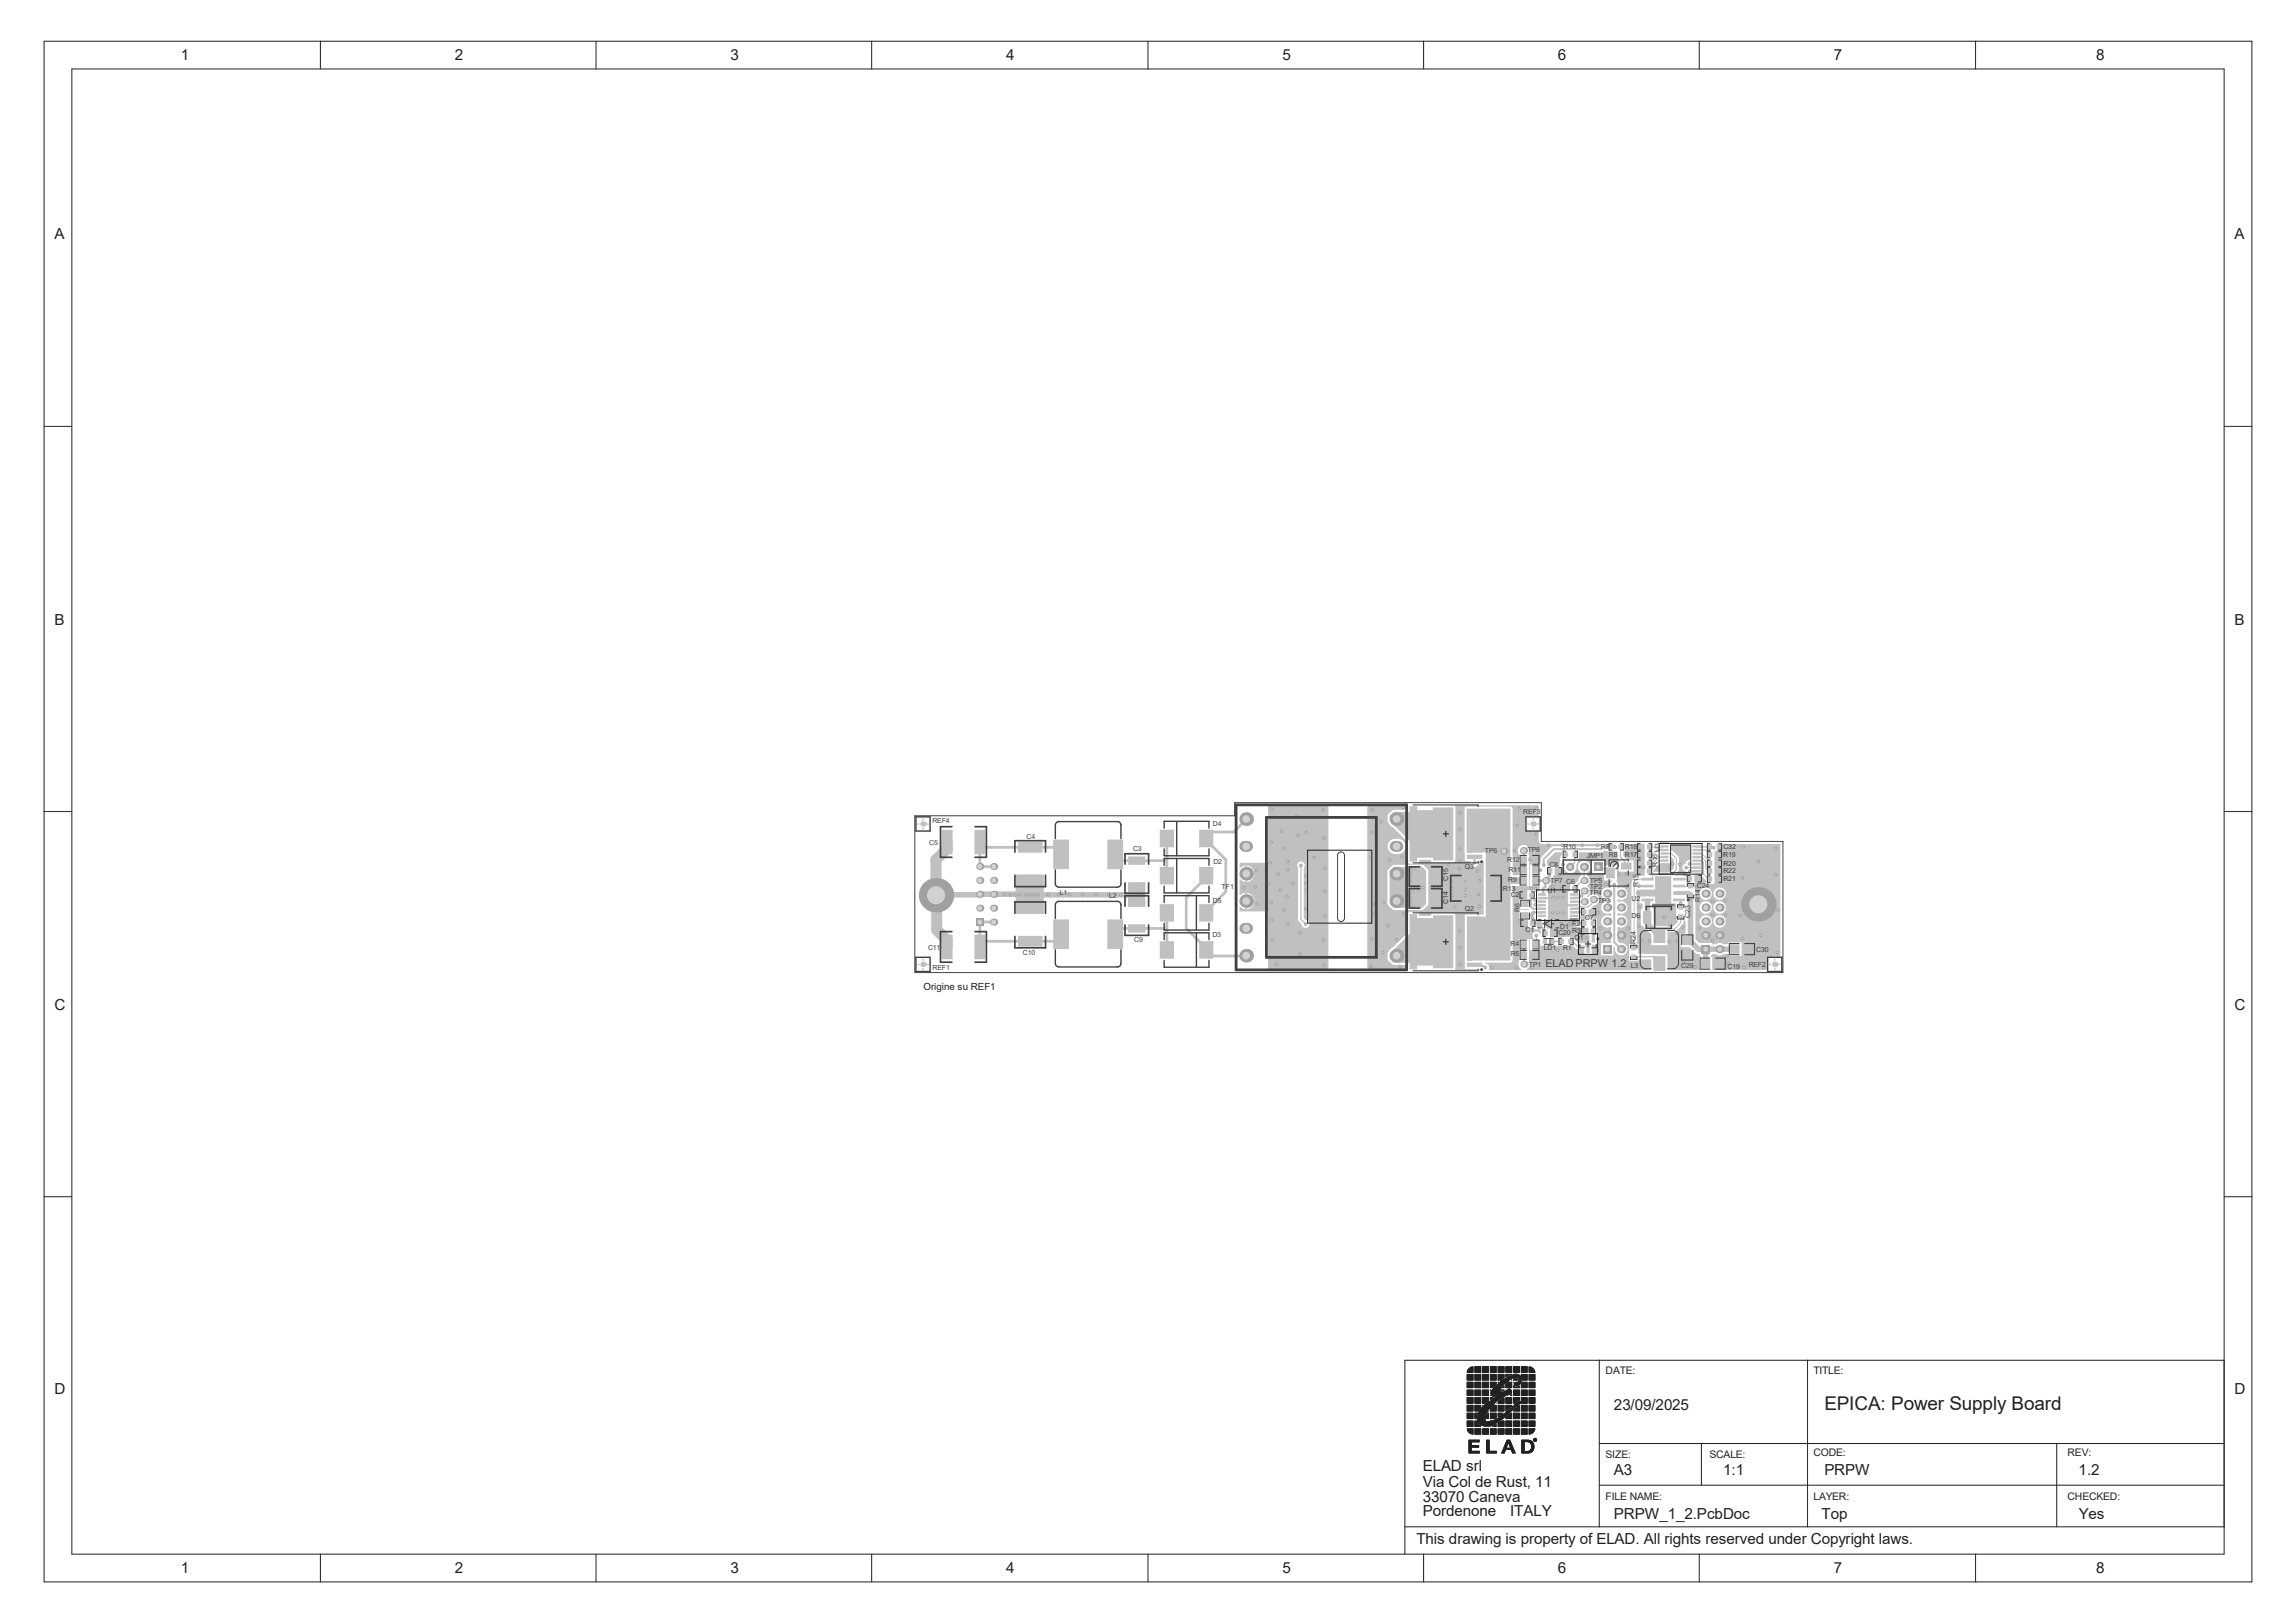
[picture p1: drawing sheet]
<svg xmlns="http://www.w3.org/2000/svg" width="420mm" height="297mm" viewBox="0 0 420 297" stroke-linecap="round" stroke-linejoin="round" font-family="sans-serif">
<defs><g id="words">
<text font-size="3.5" fill="#202020" x="333.7" y="258">EPICA: Power Supply Board</text>
<g font-size="2.8" fill="#202020">
<text x="33.1" y="11">1</text>
<text x="83.2" y="11">2</text>
<text x="133.6" y="11">3</text>
<text x="184.1" y="11">4</text>
<text x="234.6" y="11">5</text>
<text x="285" y="11">6</text>
<text x="335.4" y="11">7</text>
<text x="383.5" y="11">8</text>
<text x="9.9" y="43.7">A</text>
<text x="408.7" y="43.7">A</text>
<text x="9.9" y="114.3">B</text>
<text x="408.7" y="114.3">B</text>
<text x="9.9" y="184.9">C</text>
<text x="408.7" y="184.8">C</text>
<text x="9.9" y="255">D</text>
<text x="295.2" y="258">23/09/2025</text>
<text x="408.7" y="255">D</text>
<text x="260.3" y="269.2">ELAD srl</text>
<text x="260.3" y="272">Via Col de Rust, 11</text>
<text x="260.3" y="274.8">33070 Caneva</text>
<text x="295.2" y="270">A3</text>
<text x="315.2" y="270">1:1</text>
<text x="333.7" y="270">PRPW</text>
<text x="380.2" y="270">1.2</text>
<text x="260.3" y="277.5">Pordenone</text>
<text x="276.2" y="277.5">ITALY</text>
<text x="295.2" y="278">PRPW_1_2.PcbDoc</text>
<text x="333.2" y="278">Top</text>
<text x="380.2" y="278">Yes</text>
<text x="33.1" y="287.8">1</text>
<text x="83.2" y="287.8">2</text>
<text x="133.6" y="287.8">3</text>
<text x="184.1" y="287.8">4</text>
<text x="234.6" y="287.8">5</text>
<text x="259.1" y="282.5">This drawing is property of ELAD. All rights reserved under Copyright laws.</text>
<text x="285" y="287.8">6</text>
<text x="335.4" y="287.8">7</text>
<text x="383.5" y="287.8">8</text>
</g>
<text font-size="2" fill="#404040" x="282.7" y="177">ELAD PRPW 1.2</text>
<g font-size="1.9" fill="#202020">
<text x="293.7" y="251.5">DATE:</text>
<text x="331.7" y="251.5">TITLE:</text>
<text x="293.7" y="266.8">SIZE:</text>
<text x="312.7" y="266.8">SCALE:</text>
<text x="331.7" y="266.5">CODE:</text>
<text x="378.2" y="266.5">REV:</text>
<text x="293.7" y="274.5">FILE NAME:</text>
<text x="331.7" y="274.5">LAYER:</text>
<text x="378.2" y="274.5">CHECKED:</text>
</g>
<text font-size="1.8" fill="#202020" x="168.9" y="181.2">Origine su REF1</text>
<g font-size="1.3" fill="#404040">
<text x="278.6" y="149">REF3</text>
<text x="170" y="154.7">C5</text>
<text x="170.6" y="150.6">REF4</text>
<text x="187.8" y="153.5">C4</text>
<text x="207.3" y="155.7">C3</text>
<text x="221.9" y="151.2">D4</text>
<text x="279.4" y="156">TP8</text>
<text x="286" y="155.4">R10</text>
<text x="292.8" y="155.4">R7</text>
<text x="297.2" y="155.4">R18</text>
<text x="303.6" y="156" transform="rotate(-90 303.6 156)">U3</text>
<text x="315.3" y="155.4">C32</text>
<text x="222" y="158.1">D2</text>
<text x="264.9" y="161.2" transform="rotate(-90 264.9 161.2)">C15</text>
<text x="268" y="159.1">Q3</text>
<text x="271.6" y="156.2">TP6</text>
<text x="275.7" y="157.7">R12</text>
<text x="275.9" y="161.4">R9</text>
<text x="275.9" y="159.6">R11</text>
<text x="283.4" y="158.6">C8</text>
<text x="283.5" y="161.6">TP7 C6</text>
<text x="290.2" y="157">JMP1</text>
<text x="290.8" y="161.6">TP5</text>
<text x="294.3" y="156.9">R8</text>
<text x="297.2" y="156.8">R17</text>
<text x="303.2" y="158.6" transform="rotate(-90 303.2 158.6)">R16</text>
<text x="315.2" y="156.8">R19</text>
<text x="315.3" y="159.8">R22</text>
<text x="315.3" y="161.3">R21</text>
<text x="315.3" y="158.4">R20</text>
<text x="193.9" y="163.7">L1</text>
<text x="202.9" y="164.4">L2</text>
<text x="221.9" y="165.3">D5</text>
<text x="223.4" y="162.6">TF1</text>
<text x="264.9" y="165.4" transform="rotate(-90 264.9 165.4)">C14</text>
<text x="268" y="166.7">Q2</text>
<text x="274.9" y="163">R13</text>
<text x="276.4" y="164.1">C2</text>
<text x="278" y="166.9" transform="rotate(-90 278 166.9)">R6</text>
<text x="283.1" y="163.4">U1</text>
<text x="290.7" y="163.8">TP4</text>
<text x="290.8" y="162.8">TP2</text>
<text x="292.3" y="165.2">TP3</text>
<text x="298.4" y="168">D6</text>
<text x="298.4" y="165">U2</text>
<text x="299.7" y="162.3" transform="rotate(-90 299.7 162.3)">R15</text>
<text x="309.2" y="168" transform="rotate(-90 309.2 168)">C23</text>
<text x="310.4" y="162.6">C24</text>
<text x="311" y="165.1" transform="rotate(-90 311 165.1)">R14</text>
<text x="169.8" y="173.8">C11</text>
<text x="207.5" y="172.5">C9</text>
<text x="221.8" y="171.4">D3</text>
<text x="276.3" y="173.1">R4</text>
<text x="279.1" y="170.6">C1</text>
<text x="282.4" y="173.8">LD1</text>
<text x="285.1" y="171.2">C20</text>
<text x="285.4" y="170.1">D1</text>
<text x="285.9" y="173.9">R1</text>
<text x="287.6" y="169.5">R2</text>
<text x="287.6" y="170.7">R3</text>
<text x="288" y="172">Q1</text>
<text x="289.9" y="168.3">C7</text>
<text x="299.3" y="172.8" transform="rotate(-90 299.3 172.8)">R24</text>
<text x="170.6" y="177.6">REF1</text>
<text x="187.1" y="174.8">C10</text>
<text x="276.4" y="175">R5</text>
<text x="279.7" y="176.9">TP1</text>
<text x="298.3" y="177.2">L3</text>
<text x="307.6" y="177.1">C29</text>
<text x="316" y="177.3">C19</text>
<text x="319.9" y="177">REF2</text>
<text x="321.3" y="174.3">C30</text>
</g>
</g></defs>
<path d="M167.3 149.3h58.5v-2.4h56.1v7.1h44.2v24h-158.8zM244.9 156.1a.64 .64 0 0 1 .6-.1 .64 .64 0 0 1 .4 .5v11.5a.64 .64 0 0 1-.6 .6 .64 .64 0 0 1-.6-.6v-11.5z" fill="none" stroke="#404040" stroke-width=".18"/>
<g fill="#d2d2d2">
<circle cx="229.7" cy="162.3" r=".15"/>
<circle cx="227.5" cy="162.4" r=".15"/>
<circle cx="229.9" cy="165.4" r=".15"/>
<circle cx="229.8" cy="159.4" r=".15"/>
<circle cx="232" cy="161.7" r=".15"/>
<circle cx="234.2" cy="162.9" r=".15"/>
<circle cx="233.8" cy="160" r=".15"/>
<circle cx="236.5" cy="161.7" r=".15"/>
<circle cx="234.9" cy="155.2" r=".15"/>
<circle cx="232.5" cy="165.1" r=".15"/>
<circle cx="232.6" cy="168.4" r=".15"/>
<circle cx="237.8" cy="170.7" r=".15"/>
<circle cx="237.8" cy="174.6" r=".15"/>
<circle cx="242.1" cy="172" r=".15"/>
<circle cx="242.2" cy="176.6" r=".15"/>
<circle cx="242.3" cy="167.6" r=".15"/>
<circle cx="242.3" cy="163.1" r=".15"/>
<circle cx="242.3" cy="158.9" r=".15"/>
<circle cx="242.2" cy="153.4" r=".15"/>
<circle cx="234.4" cy="152.1" r=".15"/>
<circle cx="237.2" cy="149.4" r=".15"/>
<circle cx="242" cy="148.2" r=".15"/>
<circle cx="282.9" cy="168.8" r=".15"/>
<circle cx="277.3" cy="174.4" r=".15"/>
<circle cx="277.1" cy="162.6" r=".15"/>
<circle cx="280.9" cy="162.6" r=".15"/>
<circle cx="293" cy="164.9" r=".15"/>
<circle cx="297.8" cy="169.9" r=".15"/>
<circle cx="292.7" cy="169.9" r=".15"/>
<circle cx="313.3" cy="172.1" r=".15"/>
<circle cx="315.5" cy="164.8" r=".15"/>
<circle cx="315.6" cy="167.4" r=".15"/>
<circle cx="310.9" cy="169.8" r=".15"/>
<circle cx="313.3" cy="164.9" r=".15"/>
<circle cx="313.3" cy="167.4" r=".15"/>
<circle cx="308.3" cy="160.1" r=".15"/>
<circle cx="253.1" cy="165.2" r=".15"/>
<circle cx="254.2" cy="157.4" r=".15"/>
<circle cx="256.7" cy="147.8" r=".15"/>
<circle cx="310.1" cy="177" r=".15"/>
<circle cx="319" cy="177" r=".15"/>
<circle cx="322.6" cy="177" r=".15"/>
<circle cx="318.8" cy="171.8" r=".15"/>
<circle cx="318.4" cy="167.5" r=".15"/>
<circle cx="322.1" cy="171.2" r=".15"/>
<circle cx="318.8" cy="160.7" r=".15"/>
<circle cx="318.9" cy="155" r=".15"/>
<circle cx="295.3" cy="161.9" r=".15"/>
<circle cx="289.4" cy="154.7" r=".15"/>
<circle cx="292.2" cy="154.7" r=".15"/>
<circle cx="285.8" cy="154.7" r=".15"/>
<circle cx="295.5" cy="155" r=".15"/>
<circle cx="252.6" cy="150.4" r=".15"/>
<circle cx="250.9" cy="152.3" r=".15"/>
<circle cx="251" cy="148.2" r=".15"/>
<circle cx="282.4" cy="158.3" r=".15"/>
<circle cx="283.2" cy="154.7" r=".15"/>
<circle cx="288.5" cy="159.8" r=".15"/>
<circle cx="297.7" cy="156.5" r=".15"/>
<circle cx="298.9" cy="156.4" r=".15"/>
<circle cx="307.3" cy="158.2" r=".15"/>
<circle cx="238" cy="158.4" r=".15"/>
<circle cx="239" cy="152.4" r=".15"/>
<circle cx="237.5" cy="152.9" r=".15"/>
<circle cx="238.8" cy="169.1" r=".15"/>
<circle cx="239" cy="162.9" r=".15"/>
<circle cx="235.5" cy="169.1" r=".15"/>
<circle cx="238.9" cy="166.3" r=".15"/>
<circle cx="235.4" cy="164.1" r=".15"/>
<circle cx="238.8" cy="161.6" r=".15"/>
<circle cx="238.8" cy="160.4" r=".15"/>
<circle cx="240.4" cy="156.9" r=".15"/>
<circle cx="235.5" cy="157.6" r=".15"/>
<circle cx="235.5" cy="159.1" r=".15"/>
<circle cx="297.6" cy="162.2" r=".15"/>
<circle cx="280.8" cy="165.6" r=".15"/>
<circle cx="280.4" cy="167.1" r=".15"/>
<circle cx="309.1" cy="159.4" r=".15"/>
<circle cx="308.4" cy="158.8" r=".15"/>
<circle cx="289.3" cy="164" r=".15"/>
<circle cx="303.6" cy="161.5" r=".15"/>
<circle cx="303.6" cy="162.8" r=".15"/>
<circle cx="303.6" cy="164.1" r=".15"/>
<circle cx="304.9" cy="161.5" r=".15"/>
<circle cx="304.9" cy="162.8" r=".15"/>
<circle cx="304.9" cy="164.1" r=".15"/>
<circle cx="195.6" cy="163.7" r=".15"/>
<circle cx="183.8" cy="163.7" r=".15"/>
<circle cx="293.7" cy="161.8" r=".15"/>
<circle cx="292.3" cy="167" r=".15"/>
<circle cx="202.8" cy="163.7" r=".15"/>
<circle cx="200.5" cy="163.7" r=".15"/>
<circle cx="191.8" cy="163.7" r=".15"/>
<circle cx="189.1" cy="163.7" r=".15"/>
<circle cx="198.1" cy="163.8" r=".15"/>
<circle cx="209" cy="163.8" r=".15"/>
<circle cx="208.2" cy="163.8" r=".15"/>
<circle cx="292.7" cy="160.8" r=".15"/>
<circle cx="291.7" cy="162.4" r=".15"/>
<circle cx="290.9" cy="159.9" r=".15"/>
<circle cx="285.9" cy="164.3" r=".15"/>
<circle cx="285.7" cy="162.7" r=".15"/>
<circle cx="285.2" cy="160.3" r=".15"/>
<circle cx="285" cy="164.3" r=".15"/>
<circle cx="285.9" cy="158.2" r=".15"/>
<circle cx="284.1" cy="167" r=".15"/>
<circle cx="284.1" cy="164.3" r=".15"/>
<circle cx="284" cy="162.2" r=".15"/>
<circle cx="284.9" cy="158.2" r=".15"/>
<circle cx="279.9" cy="157.3" r=".15"/>
<circle cx="281.8" cy="159.2" r=".15"/>
<circle cx="280.1" cy="162.6" r=".15"/>
<circle cx="277.8" cy="164" r=".15"/>
<circle cx="277.2" cy="159.2" r=".15"/>
<circle cx="270.6" cy="161.2" r=".15"/>
<circle cx="259.4" cy="163.4" r=".15"/>
<circle cx="258.5" cy="165.1" r=".15"/>
<circle cx="250.8" cy="176.9" r=".15"/>
<circle cx="250.8" cy="157" r=".15"/>
<circle cx="251.3" cy="167.3" r=".15"/>
<circle cx="250.8" cy="171.8" r=".15"/>
<circle cx="251.3" cy="165.4" r=".15"/>
<circle cx="253.9" cy="169.4" r=".15"/>
<circle cx="252.9" cy="174.3" r=".15"/>
<circle cx="278" cy="148" r=".15"/>
<circle cx="281" cy="152.6" r=".15"/>
<circle cx="281" cy="148" r=".15"/>
<circle cx="277.5" cy="151.1" r=".15"/>
<circle cx="277" cy="155.7" r=".15"/>
<circle cx="272.9" cy="177.1" r=".15"/>
<circle cx="277.4" cy="177.1" r=".15"/>
<circle cx="277.9" cy="168.5" r=".15"/>
<circle cx="279.2" cy="169.8" r=".15"/>
<circle cx="280.3" cy="168" r=".15"/>
<circle cx="281" cy="171.2" r=".15"/>
<circle cx="285.9" cy="171.1" r=".15"/>
<circle cx="284.9" cy="173.9" r=".15"/>
<circle cx="302.7" cy="176.2" r=".15"/>
<circle cx="302.7" cy="176.9" r=".15"/>
<circle cx="304.1" cy="176.2" r=".15"/>
<circle cx="302.7" cy="175.3" r=".15"/>
<circle cx="304.1" cy="175.3" r=".15"/>
<circle cx="304.1" cy="176.9" r=".15"/>
<circle cx="294" cy="155" r=".15"/>
<circle cx="299.8" cy="162.2" r=".15"/>
<circle cx="309" cy="158.1" r=".15"/>
<circle cx="305.9" cy="158.1" r=".15"/>
<circle cx="306.7" cy="172.3" r=".15"/>
<circle cx="305.3" cy="172.3" r=".15"/>
<circle cx="301.7" cy="172.2" r=".15"/>
<circle cx="300.3" cy="172.2" r=".15"/>
<circle cx="305.2" cy="165" r=".15"/>
<circle cx="305.6" cy="166.4" r=".15"/>
<circle cx="305.5" cy="169.3" r=".15"/>
<circle cx="304.4" cy="167.9" r=".15"/>
<circle cx="306.5" cy="167.9" r=".15"/>
<circle cx="309.2" cy="164.5" r=".15"/>
<circle cx="310.7" cy="161.7" r=".15"/>
<circle cx="303.3" cy="158.8" r=".15"/>
<circle cx="299.6" cy="163.4" r=".15"/>
<circle cx="299.8" cy="167.8" r=".15"/>
<circle cx="307.4" cy="165.3" r=".15"/>
<circle cx="270.4" cy="163.7" r=".15"/>
<circle cx="270.6" cy="165.9" r=".15"/>
<circle cx="269.7" cy="157.9" r=".15"/>
<circle cx="268" cy="163.9" r=".15"/>
<circle cx="268" cy="162.8" r=".15"/>
<circle cx="268" cy="161.3" r=".15"/>
<circle cx="267.1" cy="148.7" r=".15"/>
<circle cx="267.1" cy="155.4" r=".15"/>
<circle cx="267.1" cy="176.5" r=".15"/>
<circle cx="271.7" cy="177.1" r=".15"/>
<circle cx="280.3" cy="177.1" r=".15"/>
<circle cx="267.1" cy="151.8" r=".15"/>
<circle cx="267.1" cy="157.7" r=".15"/>
<circle cx="265.7" cy="162.6" r=".15"/>
<circle cx="265.7" cy="161.3" r=".15"/>
<circle cx="265.7" cy="163.8" r=".15"/>
<circle cx="264.9" cy="158.2" r=".15"/>
<circle cx="264.2" cy="159.7" r=".15"/>
<circle cx="258.5" cy="163.4" r=".15"/>
<circle cx="258.5" cy="159.7" r=".15"/>
<circle cx="258.5" cy="161.3" r=".15"/>
<circle cx="260.3" cy="162.4" r=".15"/>
<circle cx="258.5" cy="160.4" r=".15"/>
<circle cx="258.5" cy="159" r=".15"/>
<circle cx="256.4" cy="156.9" r=".15"/>
<circle cx="258.5" cy="165.8" r=".15"/>
<circle cx="258.5" cy="164.4" r=".15"/>
<circle cx="256.8" cy="167.2" r=".15"/>
<circle cx="255.5" cy="172" r=".15"/>
<circle cx="256.1" cy="176.9" r=".15"/>
<circle cx="267.1" cy="173.4" r=".15"/>
<circle cx="266.1" cy="165.9" r=".15"/>
<circle cx="267" cy="170.3" r=".15"/>
<circle cx="207.4" cy="163.8" r=".15"/>
<circle cx="206.7" cy="163.8" r=".15"/>
<circle cx="193.7" cy="163.8" r=".15"/>
<circle cx="189.9" cy="163.8" r=".15"/>
<circle cx="188.4" cy="163.8" r=".15"/>
<circle cx="186.6" cy="163.8" r=".15"/>
<circle cx="184.8" cy="163.8" r=".15"/>
<circle cx="187.6" cy="163.8" r=".15"/>
<circle cx="205" cy="163.8" r=".15"/>
<circle cx="185.8" cy="163.8" r=".15"/>
<circle cx="288.8" cy="169" r=".15"/>
<circle cx="285.9" cy="167" r=".15"/>
<circle cx="288.8" cy="170.4" r=".15"/>
<circle cx="290.2" cy="171.7" r=".15"/>
<circle cx="285.6" cy="169.1" r=".15"/>
<circle cx="287" cy="169.1" r=".15"/>
<circle cx="292.2" cy="173.9" r=".15"/>
<circle cx="285" cy="167" r=".15"/>
<circle cx="315.9" cy="174.9" r=".15"/>
<circle cx="316.1" cy="176.3" r=".15"/>
<circle cx="270.2" cy="159.4" r=".15"/>
<circle cx="266.9" cy="159" r=".15"/>
<circle cx="264.2" cy="161" r=".15"/>
<circle cx="264.3" cy="165.1" r=".15"/>
<circle cx="264.3" cy="163.5" r=".15"/>
<circle cx="262" cy="162.3" r=".15"/>
<circle cx="263.3" cy="162.3" r=".15"/>
<circle cx="258.5" cy="162.4" r=".15"/>
<circle cx="259.4" cy="162.4" r=".15"/>
<circle cx="259.4" cy="161.3" r=".15"/>
<circle cx="300.1" cy="158.7" r=".15"/>
<circle cx="297.5" cy="160" r=".15"/>
<circle cx="280.8" cy="164.7" r=".15"/>
<circle cx="313.5" cy="155.1" r=".15"/>
<circle cx="296.1" cy="160" r=".15"/>
<circle cx="300.7" cy="158.7" r=".15"/>
<circle cx="305.3" cy="158.8" r=".15"/>
<circle cx="315.5" cy="156.4" r=".15"/>
<circle cx="321.6" cy="157.7" r=".15"/>
<circle cx="324.8" cy="155.3" r=".15"/>
<circle cx="324.8" cy="160.1" r=".15"/>
<circle cx="315.5" cy="158" r=".15"/>
<circle cx="315.4" cy="159.4" r=".15"/>
<circle cx="315.4" cy="160.9" r=".15"/>
<circle cx="325.1" cy="174.3" r=".15"/>
<circle cx="325.2" cy="166.5" r=".15"/>
<circle cx="310.3" cy="162.3" r=".15"/>
<circle cx="307.8" cy="169.6" r=".15"/>
<circle cx="306.8" cy="170.8" r=".15"/>
<circle cx="308" cy="176.2" r=".15"/>
<circle cx="232.6" cy="148.1" r=".15"/>
<circle cx="232.5" cy="154.2" r=".15"/>
<circle cx="232.3" cy="157.9" r=".15"/>
<circle cx="234.8" cy="166.5" r=".15"/>
<circle cx="232.7" cy="172.1" r=".15"/>
<circle cx="233.5" cy="176.5" r=".15"/>
<circle cx="303.5" cy="175.7" r=".15"/>
<circle cx="299.8" cy="169.5" r=".15"/>
<circle cx="299.8" cy="165.9" r=".15"/>
</g>
<g fill="#c0c0c0">
<path d="M231.9 147.4h11.1v30.1h-11.1v-10.7h-5.2v-.8l.2-.1 .3 .3 .6 .2v-3l-.6 .2-.3 .3-.2-.1v-2.8l.2-.1 .3 .3 .6 .2v-3l-.6 .2-.3 .3-.2-.1v-.9h5.2zM228.1 158.4v1.4h1.4a1.5 1.5 0 0 0-1.4-1.4zM228.1 160v1.4a1.5 1.5 0 0 0 1.4-1.4zM228.1 163.4v1.4h1.4a1.5 1.5 0 0 0-1.4-1.4zM228.1 165v1.4a1.5 1.5 0 0 0 1.4-1.4zM237.5 157.8l-.2 .5 .2 .5v9.5l.1 .3 .5 .5a.71 .71 0 0 0 .7 .7 .71 .71 0 0 0 .7-.7 .71 .71 0 0 0-.7-.7l-.3-.4v-9.2a.71 .71 0 0 0 0-.9 .71 .71 0 0 0-1-.1z" fill-rule="evenodd"/>
<path d="M305.6 154.5h3.6v2.8a.89 .89 0 0 0-.9 .8 .73 .73 0 0 0-.6 .7 .73 .73 0 0 0 .7 .7l.1 .3-.1 .5h-2l-.1-.2 .8-.8v-2.2l-.1-.4-.9-.9-.5-.1z" fill-rule="evenodd"/>
<path d="M303.6 158.1h2v-1.2h.1l.4 .4v1.6l-.6 .7h-3l-.1-.3z" fill-rule="evenodd"/>
<path d="M314 154.5h11.7v20.7l-.7-.1a.51 .51 0 0 0-.8 .1h-.9v.9a.51 .51 0 0 0 0 .8v.6h-10.1v-2.4h-.3v-.3h.2v-.2h.8a1.13 1.13 0 0 0 1.4 0h.8v.3h2.5v-2.4h-2.5v.3a1.94 1.94 0 0 1-1.4-.2l-.9 .2h-.7v-.2h-2.3l-.7-.7v-8.1l-.2-3.8h1.2l1 1.1v.6h1.5v-5.9a.72 .72 0 0 0 .6-.5 .72 .72 0 0 0-.3-.7zM313.4 163.5a1.15 1.15 0 0 0 2.3 0 1.15 1.15 0 0 0-2.3 0zM310.9 163.5a1.15 1.15 0 0 0 2.3 0 1.15 1.15 0 0 0-2.3 0zM313.4 166.1a1.15 1.15 0 0 0 2.3 0 1.15 1.15 0 0 0-2.3 0zM310.9 166.1a1.15 1.15 0 0 0 2.3 0 1.15 1.15 0 0 0-2.3 0zM313.4 168.6a1.15 1.15 0 0 0 2.3 0 1.15 1.15 0 0 0-2.3 0zM310.9 168.6a1.15 1.15 0 0 0 2.3 0 1.15 1.15 0 0 0-2.3 0z" fill-rule="evenodd"/>
<path d="M250.1 147.4h7.3l.1 .1-.1 .7-2.7 .1-.8 .8-.1 1.2 .4 .6 3.2 3.1v3.7l.2 .2 .2 .1h1.6l.2-.2v-.5h2.1l.2 .4 .2 .1h3.7l.3-.1 .1-.2-.1-10.1h15.4v2.1l-.7-.1a.51 .51 0 0 0-.8 .1h-.9v.9l-.2 .4 .2 .4v.9h.9l.4 .2 .4-.2h.7v1.9l.3 .4 11.1 .1v.1l-.2 .2-8.7 .1-2 1.9-.3 1.4h-1.8v4h1.8l-.1 .9h-.7v-.1h-1.5v1.5h-1.4v1.9h1.6v.1h-1.6v1.9h1.5v1.4h1.2v.2h.9l.3 .3v.7h-.2a.71 .71 0 0 0-1-.4 .71 .71 0 0 0-.2 1.1v.1h-.6v2.1h1.8l.1-.8h6l.5 .5h1.5v1.2h1.4v-1.9h.9v-4.8h-3.1v-.4h1.6v-1.2l.3-.2 .7-.7a1.04 1.04 0 0 0 .8-1.6 1.04 1.04 0 0 0-1.8 .1h-.3v-.1a1.02 1.02 0 0 0 0-1.8l.1-.2a1.03 1.03 0 0 0-.1-1.7v-.6l.2-.1a1.14 1.14 0 0 0 .1-1.8 1.14 1.14 0 0 0-1.7 .2 1.14 1.14 0 0 0 .4 1.7 1.27 1.27 0 0 1-.5 1.1l-.1 .3-.7 .7h-.8v1.3h-.4v5.1h1.6v.1a.71 .71 0 0 0-.3 .9 .71 .71 0 0 0 .8 .4l.1 .2h1.6v1.4h.2v1.4h-2.1l-.7-.7v-.4h-4.5v-1.5h-.5l-.6-.8v-1h.8v-5.1h-.3v-.2l.3-.4 .1-.4 .1-.1a1.02 1.02 0 0 0 .4-1.1l.3-.4v-.3h.3v-1.7h-1.2l-.2-1 1.5-1.5h1.2v.5l-.3 .4v.8a.7 .7 0 0 0-.1 .9 .7 .7 0 0 0 .8 .3 1.13 1.13 0 0 0 1.4 .9 1.13 1.13 0 0 0 .8-1.5l.2-.3v-.8h.3v-1.2h4.1l.7-.4 .5 .2h1.8v1l.3 .5v2.2h2.6v-2h-1.1l-.8-.9v-.8h.3v-1.3h3.7v5.7l-1 .1v.1h-.7a1.47 1.47 0 0 0-.8 1v11.3h-.4v3.1h1.7v-.2h2.4v1.9h-22.9v-.1l.2-.1a1.03 1.03 0 0 0 .2-1.4l.1-4.1h-1.9l.1 4.1-.1 .2a1.03 1.03 0 0 0 .5 1.3v.1h-5.9l-.1-.2a.8 .8 0 0 0-.7-1v-.2h4.7l.3-.2 .1-13.8 3 .1v-5.9l-.1-.1a1.05 1.05 0 0 0-1-1.6 1.05 1.05 0 0 0-.8 1.7v3.9h-1.1v-12.2l-.1-.3-.3-.1h-8.3v10h1v.2a.71 .71 0 0 0 .8 .8 .71 .71 0 0 0 .6-.9l.1-.1h.9v9.8h-3.4v9.9h2.9v.2h-4.7v-.1v-9.9l-.2-.4h-3.9l-.2 .1-.2 .4h-2.1v-.4l-.2-.3h-1.7l-.3 .4v3.4l-2.6 2.7a2 2 0 0 0-1 1.1l.1 1.2 .8 .8 2.7 .1v.9h-7.3zM254.2 153.9a1.45 1.45 0 0 0-.2 1.8 1.45 1.45 0 0 0 1.7 .6 1.43 1.43 0 0 0 1.4-1.7 1.43 1.43 0 0 0-1.9-1.1l-.7 .2zM291.2 157.5v2.3h2.2v1.3h1.5l-.3 .7 .1 .5-.1 .3a1.13 1.13 0 0 0-1.7 .9 1.13 1.13 0 0 0 1.7 1l.1 .1v.4l-.1 .1a1.13 1.13 0 0 0-1.7 1 1.13 1.13 0 0 0 1.7 1h.1v.5h-.1a1.13 1.13 0 0 0-1.7 1 1.13 1.13 0 0 0 1.7 1l.1 .1v2.8l-.1 .1h-1.7v2.2h2.2v-1.5l.2-.1 .2 .2a1.14 1.14 0 0 0 1 1.4 1.14 1.14 0 0 0 1.2-1.2 1.14 1.14 0 0 0-1.4-1l-.4-.4v-2.5l.1-.1a1.13 1.13 0 0 0 1.7-1 1.13 1.13 0 0 0-1.7-1h-.1v-.5h.1a1.13 1.13 0 0 0 1.7-1 1.13 1.13 0 0 0-1.7-1l-.1-.1v-.4l.1-.1a1.13 1.13 0 0 0 1.7-1 1.13 1.13 0 0 0-1.7-.9l-.1-.1v-.9l-.3-.3 .2-.2v-2.7h-2.4v-.9zM254.2 158.9l-.4 .6v5.9l.1 .2 .8 .8 .3 .1h5.3l.9-.8 .1-.3-.1-6.2-.7-.8-.3-.1h-4.6a1.32 1.32 0 0 0-1.4 .6z" fill-rule="evenodd"/>
<path d="M299.4 162.9l3.4-.1v-2.3h2.8v4.8h1v3.1h.3v.3l-.8 .8h-3l-.7-.6v-2.5h-.1v-1.1h.5v-1.2h-2.9v1.2h.6v1.1h-.3v3h.3l1.6 1.6v2h2.9v-2.5h1.5l1.3-1.3 .1-.7 .4-.1v2.5h-.9v2.4h1.6l1.2 1.2 .7 .1v.2h.2v.3h-.3v2.4h-5.8v-2.9l-5.3-.1v-1.8h-.3z" fill-rule="evenodd"/>
<path d="M254.2 149.3l.8-.7h7.1v5l-.4 .4h-3.7l-3.8-3.7z" fill-rule="evenodd"/>
<path d="M257.8 167.3h1.4v.7h2.9v-.5h3.7v9.7h-3.7v-.5h-2.9v.7h-1.4z" fill-rule="evenodd"/>
<path d="M268.3 167.8h.8v8h-.8z" fill-rule="evenodd"/>
<path d="M257.8 147.6h1.4v.7h2.9v-.5h3.7v9.7h-3.7v-.5h-2.9v.7h-1.4z" fill-rule="evenodd"/>
<path d="M268.3 148h.8v8h-.8z" fill-rule="evenodd"/>
<path d="M254.2 174.5l3.8-3.7h3.7l.4 .4v5h-7.1l-.8-.7z" fill-rule="evenodd"/>
<path d="M254.2 159.5l.8-.8h5.2l.7 .7v6l-.8 .8h-5.1l-.8-.8z" fill-rule="evenodd"/>
</g>
<g fill="none" stroke="#c0c0c0" stroke-width=".38">
<path d="M278.7 155.7v3.5M281 152.6v1.4l.7 .7h10.5M285.2 159.4v.9M294 155h-.6l-.5 .4h-8.7l-1.8 1.8v1.1M297.5 160v1M300 156.4h-1.1M300.1 155v4.4M300.1 158.7h.6M300.1 156.4h-.1M303.3 158.8h.1M303.3 158.8h1.2v.6M277.9 168.5l.6 .6 .2-.2"/>
<path d="M279 167.5h1.3M280.2 164h-.1v1.9l.3 .4h1.6M280.4 167.1l-.1 .1M280.8 174.8v1.7l-.5 .6M281.3 169l1.1 1.1v2.2l.3 .1M282 167h-1.5l-.2 .2v1.8l1.2 .1M285.7 162.7h.7M295.3 161.9v10.5l1.3 1.3M297.5 161h.1M297.6 161.1l-.1 .2v.7l.1 .2M299.6 163.4h1.8M304.4 167.9h1.2"/>
<path d="M304.5 162.5l-.3 .3M305.2 165l.4 .3v2.6M305.6 167.9h.1M305.6 167.9l-.1 1.4M310.7 160.8v.9M314.6 176.3h1.5"/>
</g>
<g fill="none" stroke="#c0c0c0" stroke-width=".2">
<path d="M304.5 156.2h1.2l.9 .9v2l-.9 1h-3.2l-.3 .2v.6M304.5 156.8h-1l-1.1 1.2h-.8M304.5 155.5h-1.3l-.8 .9h-.8M304.5 154.9h-.4l-.1 .1h-2.2M304.6 157.5h-1.1l-1.9 1.9M305.9 158.1h-1.4M308.4 158.8h2M309 158.1l.1 .1 1.3-.1M309.1 159.4h1.3M310.4 158.8h.1M310.4 156.2h.9l1.3 1.3v.2l.2 .3M310.4 156.8h.8l.8 .8v1.2l.6 .6"/>
<path d="M310.4 157.5h.8l.4 .4v2l1 1M310.4 155.5h1.6l.8 .9M299.8 162.1v.1M299.8 162.1h1.6M301.4 160.9h-2l-.5 .5-.1 12.1M301.7 169.5h.1M307.1 164.7h.3v1.4M307.1 162.1l2.1 .1M307.4 167.7v1.2l-1.1 1.1h-1.8l-.3 .3M309.2 160.8l-2.1 .1"/>
</g>
<g fill="none" stroke="#c0c0c0" stroke-width=".25">
<path d="M167.9 150.8h.2M168.8 149.8v.2M168.8 151.5v.3M169.6 150.8h.2M238 158.4v9.9l.8 .8M279.5 150.8h.2M280.4 149.8v.2M280.4 151.5v.3M281.2 150.8h.2M286.5 156.4l-.6 .5v1.3M289.8 158.7v2.5M292.3 158.7l.3 .3h1.6l.6 .6"/>
<path d="M296.4 155v1.8l.8 .8v.4l.5 .5M310.4 154.9l2.9 .1 .2 .1M167.9 176.5h.2M168.8 175.5v.2M168.8 177.2v.3M169.6 176.5h.2M280.8 164.7l.3 .2 .9 .1M280.9 165.6v.1M280.9 165.7h1.1M281 171.2l.1 1.5h-.2M284.1 172.3h1.6M287.2 172.3h.5l.8 .8"/>
<path d="M287.9 165h1.9M287.9 163.7h.1M288 162.7v1M289.4 166h.1M289.8 161.2h.1M289.8 161.2l-.2 .1h-.4M289.8 163.1l-.5 .6-.1 .3-.3 .2h-.9l-.1 .2M291.4 165.1l-.8 .9h-1.5M298.8 175.1h3.7l.2 .2M299 173.3l-.1 .1M323.7 176.5h.2M324.6 175.5v.2"/>
<path d="M324.6 177.2v.3M325.4 176.5h.2"/>
</g>
<path d="M179.2 154.1v4.5h2.6M179.2 154.3l.8 .8h8.4M213.4 153.5v3.9l-.1 .1h-8.2M225.7 152.3h-4l-1.1 1v.5l3.6 3.5M297.7 156.4h1.2M297.7 156.4v.1M298.9 156.4h.1M179.2 173h.1M181.8 168.7h-2.6v4.3M188.4 172.3h-8.4l-.8 .7" fill="none" stroke="#c0c0c0" stroke-width=".51"/>
<path d="M294.1 155h.8M294.7 155h.7M306.5 163.4h2.4l.3 .4" fill="none" stroke="#c0c0c0" stroke-width=".76"/>
<path d="M188.4 163.8l-.1-.1h-9.1l-8 .1M301.3 167.9v1.1l2.2 2.2M301.4 164.9v2.9M309.2 163.8v8.5l1.4 1.4h6.8M312 173.7v2.6M312 176.3h.1M312 173.7h.1" fill="none" stroke="#c0c0c0" stroke-width="1"/>
<path d="M300.1 159.4l.2 .2M304.2 161.8v1" fill="none" stroke="#c0c0c0" stroke-width=".3"/>
<path d="M173.2 154.1v1.2l-2 2 .2 12.9 1.8 1.9v1.2" fill="none" stroke="#c0c0c0" stroke-width="2"/>
<circle cx="286.4" cy="162.7" r=".19" fill="#c0c0c0"/>
<path d="M280.8 159.3h1M288 156.4v1.4l-.8 .9M294.8 159.6v.2M289.2 161.3l-1.2 1.4" fill="none" stroke="#c0c0c0" stroke-width=".25"/>
<path d="M283.6 159.4l-.1 .1" fill="none" stroke="#c0c0c0" stroke-width=".51"/>
<path d="M269.7 156.8v1.1M278.7 155.7h.1M278.7 159.2l.1 .1M279.8 157.4h1M285.2 159.4h.1M269.7 176.6l.2 .2h1.4l.4 .3" fill="none" stroke="#c0c0c0" stroke-width=".38"/>
<circle cx="278.8" cy="176.5" r=".19" fill="#c0c0c0"/>
<path d="M278.8 172.9v3.6" fill="none" stroke="#c0c0c0" stroke-width=".38"/>
<path d="M280.9 172.7l-.1 .2" fill="none" stroke="#c0c0c0" stroke-width=".25"/>
<circle cx="284.8" cy="169.1" r=".19" fill="#c0c0c0"/>
<path d="M280.1 165.1h-.8l-.3 .3" fill="none" stroke="#c0c0c0" stroke-width=".38"/>
<circle cx="277.8" cy="164" r=".19" fill="#c0c0c0"/>
<path d="M277.8 164h.8M282.1 164.3l-.1 .1M282.1 164.3h1.9M284.1 164.3h-.1M284.8 169.1h.8M285 165.7h2.9M288.8 170.4h1M289.8 166.9l-1.9 .1M290.2 171.7h-.6l-.1 .1M291.4 166.9h.8" fill="none" stroke="#c0c0c0" stroke-width=".38"/>
<g fill="none" stroke="#c0c0c0" stroke-width=".51">
<path d="M188.4 155.1h5.5M192.9 155.1l1.2 1.3M204 156.4l1.1 1.1M213.4 157.4v2.9M224.2 157.3v5.9l-3.6 3.6v.3M228 149.9l-2.3 2.4M283.5 159.5v.8l-.7 .6v.3M188.4 172.3h5.3M194.1 171l-1.2 1.3M213.4 169.9h-8.4l-1 1.1M213.4 167.1v6.8M220.6 160.3v.3l-3.6 3.6v5.7l3.6 3.7v.3l1.1 1.1h5.6"/>
<path d="M220.8 172.7l.2-.2h.7l-.3 .3M221.5 173l-.7 .7M280.8 161.2h2M282.8 161.2l-.2 .1v1l-.3 .4v1"/>
</g>
<path d="M288.5 173.1h1.8l.2 .2v.4M288.8 169h1M289.1 166l-.3 .3h-.9M289.8 169h.1M291.4 169v2.8" fill="none" stroke="#c0c0c0" stroke-width=".25"/>
<path d="M189.1 163.7l19.1 .1" fill="none" stroke="#c0c0c0" stroke-width="1"/>
<g fill="#c0c0c0">
<path d="M261.7 158.9h6.6v7h-6.6zM268.3 148h7.9v8h-7.9zM268.3 167.8h8v8h-8zM275.4 160.6h3.9v1.2h-3.9z" fill-rule="evenodd"/>
<path d="M271.8 148h4.5v27.8h-4.5zM283.7 164h2.6v3.4h-2.6zM185.8 160.1h5.1v7.2h-5.1zM206.3 161.6h3.1v4.3h-3.1z" fill-rule="evenodd"/>
</g>
<circle cx="229.7" cy="162.3" r=".32" fill="#a0a0a0"/>
<circle cx="229.7" cy="162.3" r=".15" fill="#d2d2d2"/>
<circle cx="227.5" cy="162.4" r=".32" fill="#a0a0a0"/>
<circle cx="227.5" cy="162.4" r=".15" fill="#d2d2d2"/>
<circle cx="229.9" cy="165.4" r=".32" fill="#a0a0a0"/>
<circle cx="229.9" cy="165.4" r=".15" fill="#d2d2d2"/>
<circle cx="229.8" cy="159.4" r=".32" fill="#a0a0a0"/>
<circle cx="229.8" cy="159.4" r=".15" fill="#d2d2d2"/>
<circle cx="232" cy="161.7" r=".32" fill="#a0a0a0"/>
<circle cx="232" cy="161.7" r=".15" fill="#d2d2d2"/>
<circle cx="234.2" cy="162.9" r=".32" fill="#a0a0a0"/>
<circle cx="234.2" cy="162.9" r=".15" fill="#d2d2d2"/>
<circle cx="233.8" cy="160" r=".32" fill="#a0a0a0"/>
<circle cx="233.8" cy="160" r=".15" fill="#d2d2d2"/>
<circle cx="236.5" cy="161.7" r=".32" fill="#a0a0a0"/>
<circle cx="236.5" cy="161.7" r=".15" fill="#d2d2d2"/>
<circle cx="234.9" cy="155.2" r=".32" fill="#a0a0a0"/>
<circle cx="234.9" cy="155.2" r=".15" fill="#d2d2d2"/>
<circle cx="232.5" cy="165.1" r=".32" fill="#a0a0a0"/>
<circle cx="232.5" cy="165.1" r=".15" fill="#d2d2d2"/>
<circle cx="232.6" cy="168.4" r=".32" fill="#a0a0a0"/>
<circle cx="232.6" cy="168.4" r=".15" fill="#d2d2d2"/>
<circle cx="237.8" cy="170.7" r=".32" fill="#a0a0a0"/>
<circle cx="237.8" cy="170.7" r=".15" fill="#d2d2d2"/>
<circle cx="237.8" cy="174.6" r=".32" fill="#a0a0a0"/>
<circle cx="237.8" cy="174.6" r=".15" fill="#d2d2d2"/>
<circle cx="242.1" cy="172" r=".32" fill="#a0a0a0"/>
<circle cx="242.1" cy="172" r=".15" fill="#d2d2d2"/>
<circle cx="242.2" cy="176.6" r=".32" fill="#a0a0a0"/>
<circle cx="242.2" cy="176.6" r=".15" fill="#d2d2d2"/>
<circle cx="242.3" cy="167.6" r=".32" fill="#a0a0a0"/>
<circle cx="242.3" cy="167.6" r=".15" fill="#d2d2d2"/>
<circle cx="242.3" cy="163.1" r=".32" fill="#a0a0a0"/>
<circle cx="242.3" cy="163.1" r=".15" fill="#d2d2d2"/>
<circle cx="242.3" cy="158.9" r=".32" fill="#a0a0a0"/>
<circle cx="242.3" cy="158.9" r=".15" fill="#d2d2d2"/>
<circle cx="242.2" cy="153.4" r=".32" fill="#a0a0a0"/>
<circle cx="242.2" cy="153.4" r=".15" fill="#d2d2d2"/>
<circle cx="234.4" cy="152.1" r=".32" fill="#a0a0a0"/>
<circle cx="234.4" cy="152.1" r=".15" fill="#d2d2d2"/>
<circle cx="237.2" cy="149.4" r=".32" fill="#a0a0a0"/>
<circle cx="237.2" cy="149.4" r=".15" fill="#d2d2d2"/>
<circle cx="242" cy="148.2" r=".32" fill="#a0a0a0"/>
<circle cx="242" cy="148.2" r=".15" fill="#d2d2d2"/>
<circle cx="282.9" cy="168.8" r=".32" fill="#a0a0a0"/>
<circle cx="282.9" cy="168.8" r=".15" fill="#d2d2d2"/>
<circle cx="277.3" cy="174.4" r=".32" fill="#a0a0a0"/>
<circle cx="277.3" cy="174.4" r=".15" fill="#d2d2d2"/>
<circle cx="277.1" cy="162.6" r=".32" fill="#a0a0a0"/>
<circle cx="277.1" cy="162.6" r=".15" fill="#d2d2d2"/>
<circle cx="280.9" cy="162.6" r=".32" fill="#a0a0a0"/>
<circle cx="280.9" cy="162.6" r=".15" fill="#d2d2d2"/>
<circle cx="293" cy="164.9" r=".32" fill="#a0a0a0"/>
<circle cx="293" cy="164.9" r=".15" fill="#d2d2d2"/>
<circle cx="297.9" cy="169.9" r=".32" fill="#a0a0a0"/>
<circle cx="297.8" cy="169.9" r=".15" fill="#d2d2d2"/>
<circle cx="292.7" cy="169.9" r=".32" fill="#a0a0a0"/>
<circle cx="292.7" cy="169.9" r=".15" fill="#d2d2d2"/>
<circle cx="313.3" cy="172.1" r=".32" fill="#a0a0a0"/>
<circle cx="313.3" cy="172.1" r=".15" fill="#d2d2d2"/>
<circle cx="315.5" cy="164.8" r=".32" fill="#a0a0a0"/>
<circle cx="315.5" cy="164.8" r=".15" fill="#d2d2d2"/>
<circle cx="315.6" cy="167.4" r=".32" fill="#a0a0a0"/>
<circle cx="315.6" cy="167.4" r=".15" fill="#d2d2d2"/>
<circle cx="310.9" cy="169.8" r=".32" fill="#a0a0a0"/>
<circle cx="310.9" cy="169.8" r=".15" fill="#d2d2d2"/>
<circle cx="313.3" cy="164.9" r=".32" fill="#a0a0a0"/>
<circle cx="313.3" cy="164.9" r=".15" fill="#d2d2d2"/>
<circle cx="313.3" cy="167.4" r=".32" fill="#a0a0a0"/>
<circle cx="313.3" cy="167.4" r=".15" fill="#d2d2d2"/>
<circle cx="308.3" cy="160.1" r=".32" fill="#a0a0a0"/>
<circle cx="308.3" cy="160.1" r=".15" fill="#d2d2d2"/>
<circle cx="253.1" cy="165.2" r=".32" fill="#a0a0a0"/>
<circle cx="253.1" cy="165.2" r=".15" fill="#d2d2d2"/>
<circle cx="254.2" cy="157.4" r=".32" fill="#a0a0a0"/>
<circle cx="254.2" cy="157.4" r=".15" fill="#d2d2d2"/>
<circle cx="256.7" cy="147.8" r=".32" fill="#a0a0a0"/>
<circle cx="256.7" cy="147.8" r=".15" fill="#d2d2d2"/>
<circle cx="310.1" cy="177" r=".32" fill="#a0a0a0"/>
<circle cx="310.1" cy="177" r=".15" fill="#d2d2d2"/>
<circle cx="319" cy="177" r=".32" fill="#a0a0a0"/>
<circle cx="319" cy="177" r=".15" fill="#d2d2d2"/>
<circle cx="322.6" cy="177" r=".32" fill="#a0a0a0"/>
<circle cx="322.6" cy="177" r=".15" fill="#d2d2d2"/>
<circle cx="318.8" cy="171.8" r=".32" fill="#a0a0a0"/>
<circle cx="318.8" cy="171.8" r=".15" fill="#d2d2d2"/>
<circle cx="318.4" cy="167.5" r=".32" fill="#a0a0a0"/>
<circle cx="318.4" cy="167.5" r=".15" fill="#d2d2d2"/>
<circle cx="322.1" cy="171.2" r=".32" fill="#a0a0a0"/>
<circle cx="322.1" cy="171.2" r=".15" fill="#d2d2d2"/>
<circle cx="318.8" cy="160.7" r=".32" fill="#a0a0a0"/>
<circle cx="318.8" cy="160.7" r=".15" fill="#d2d2d2"/>
<circle cx="318.9" cy="155" r=".32" fill="#a0a0a0"/>
<circle cx="318.9" cy="155" r=".15" fill="#d2d2d2"/>
<circle cx="295.3" cy="161.9" r=".32" fill="#a0a0a0"/>
<circle cx="295.3" cy="161.9" r=".15" fill="#d2d2d2"/>
<circle cx="289.4" cy="154.7" r=".32" fill="#a0a0a0"/>
<circle cx="289.4" cy="154.7" r=".15" fill="#d2d2d2"/>
<circle cx="292.2" cy="154.7" r=".32" fill="#a0a0a0"/>
<circle cx="292.2" cy="154.7" r=".15" fill="#d2d2d2"/>
<circle cx="285.8" cy="154.7" r=".32" fill="#a0a0a0"/>
<circle cx="285.8" cy="154.7" r=".15" fill="#d2d2d2"/>
<circle cx="295.5" cy="155" r=".32" fill="#a0a0a0"/>
<circle cx="295.5" cy="155" r=".15" fill="#d2d2d2"/>
<circle cx="252.6" cy="150.4" r=".32" fill="#a0a0a0"/>
<circle cx="252.6" cy="150.4" r=".15" fill="#d2d2d2"/>
<circle cx="250.9" cy="152.3" r=".32" fill="#a0a0a0"/>
<circle cx="250.9" cy="152.3" r=".15" fill="#d2d2d2"/>
<circle cx="251" cy="148.2" r=".32" fill="#a0a0a0"/>
<circle cx="251" cy="148.2" r=".15" fill="#d2d2d2"/>
<circle cx="282.4" cy="158.3" r=".32" fill="#a0a0a0"/>
<circle cx="282.4" cy="158.3" r=".15" fill="#d2d2d2"/>
<circle cx="283.2" cy="154.7" r=".32" fill="#a0a0a0"/>
<circle cx="283.2" cy="154.7" r=".15" fill="#d2d2d2"/>
<circle cx="288.5" cy="159.8" r=".32" fill="#a0a0a0"/>
<circle cx="288.5" cy="159.8" r=".15" fill="#d2d2d2"/>
<circle cx="297.7" cy="156.5" r=".32" fill="#a0a0a0"/>
<circle cx="297.7" cy="156.5" r=".15" fill="#d2d2d2"/>
<circle cx="298.9" cy="156.4" r=".32" fill="#a0a0a0"/>
<circle cx="298.9" cy="156.4" r=".15" fill="#d2d2d2"/>
<circle cx="307.3" cy="158.2" r=".32" fill="#a0a0a0"/>
<circle cx="307.3" cy="158.2" r=".15" fill="#d2d2d2"/>
<circle cx="238" cy="158.4" r=".32" fill="#a0a0a0"/>
<circle cx="238" cy="158.4" r=".15" fill="#d2d2d2"/>
<circle cx="239" cy="152.4" r=".32" fill="#a0a0a0"/>
<circle cx="239" cy="152.4" r=".15" fill="#d2d2d2"/>
<circle cx="237.5" cy="152.9" r=".32" fill="#a0a0a0"/>
<circle cx="237.5" cy="152.9" r=".15" fill="#d2d2d2"/>
<circle cx="238.8" cy="169.1" r=".32" fill="#a0a0a0"/>
<circle cx="238.8" cy="169.1" r=".15" fill="#d2d2d2"/>
<circle cx="239" cy="162.9" r=".32" fill="#a0a0a0"/>
<circle cx="239" cy="162.9" r=".15" fill="#d2d2d2"/>
<circle cx="235.5" cy="169.1" r=".32" fill="#a0a0a0"/>
<circle cx="235.5" cy="169.1" r=".15" fill="#d2d2d2"/>
<circle cx="238.9" cy="166.3" r=".32" fill="#a0a0a0"/>
<circle cx="238.9" cy="166.3" r=".15" fill="#d2d2d2"/>
<circle cx="235.4" cy="164.1" r=".32" fill="#a0a0a0"/>
<circle cx="235.4" cy="164.1" r=".15" fill="#d2d2d2"/>
<circle cx="238.8" cy="161.6" r=".32" fill="#a0a0a0"/>
<circle cx="238.8" cy="161.6" r=".15" fill="#d2d2d2"/>
<circle cx="238.8" cy="160.4" r=".32" fill="#a0a0a0"/>
<circle cx="238.8" cy="160.4" r=".15" fill="#d2d2d2"/>
<circle cx="240.4" cy="156.9" r=".32" fill="#a0a0a0"/>
<circle cx="240.4" cy="156.9" r=".15" fill="#d2d2d2"/>
<circle cx="235.5" cy="157.6" r=".32" fill="#a0a0a0"/>
<circle cx="235.5" cy="157.6" r=".15" fill="#d2d2d2"/>
<circle cx="235.5" cy="159.1" r=".32" fill="#a0a0a0"/>
<circle cx="235.5" cy="159.1" r=".15" fill="#d2d2d2"/>
<circle cx="297.6" cy="162.2" r=".32" fill="#a0a0a0"/>
<circle cx="297.6" cy="162.2" r=".15" fill="#d2d2d2"/>
<circle cx="280.8" cy="165.6" r=".32" fill="#a0a0a0"/>
<circle cx="280.8" cy="165.6" r=".15" fill="#d2d2d2"/>
<circle cx="280.4" cy="167.1" r=".32" fill="#a0a0a0"/>
<circle cx="280.4" cy="167.1" r=".15" fill="#d2d2d2"/>
<circle cx="309.1" cy="159.4" r=".32" fill="#a0a0a0"/>
<circle cx="309.1" cy="159.4" r=".15" fill="#d2d2d2"/>
<circle cx="308.4" cy="158.8" r=".32" fill="#a0a0a0"/>
<circle cx="308.4" cy="158.8" r=".15" fill="#d2d2d2"/>
<circle cx="289.3" cy="164" r=".32" fill="#a0a0a0"/>
<circle cx="289.3" cy="164" r=".15" fill="#d2d2d2"/>
<circle cx="303.6" cy="161.5" r=".32" fill="#a0a0a0"/>
<circle cx="303.6" cy="161.5" r=".15" fill="#d2d2d2"/>
<circle cx="303.6" cy="162.8" r=".32" fill="#a0a0a0"/>
<circle cx="303.6" cy="162.8" r=".15" fill="#d2d2d2"/>
<circle cx="303.6" cy="164.1" r=".32" fill="#a0a0a0"/>
<circle cx="303.6" cy="164.1" r=".15" fill="#d2d2d2"/>
<circle cx="304.9" cy="161.5" r=".32" fill="#a0a0a0"/>
<circle cx="304.9" cy="161.5" r=".15" fill="#d2d2d2"/>
<circle cx="304.9" cy="162.8" r=".32" fill="#a0a0a0"/>
<circle cx="304.9" cy="162.8" r=".15" fill="#d2d2d2"/>
<circle cx="304.9" cy="164.1" r=".32" fill="#a0a0a0"/>
<circle cx="304.9" cy="164.1" r=".15" fill="#d2d2d2"/>
<circle cx="195.6" cy="163.7" r=".32" fill="#a0a0a0"/>
<circle cx="195.6" cy="163.7" r=".15" fill="#d2d2d2"/>
<circle cx="183.8" cy="163.7" r=".32" fill="#a0a0a0"/>
<circle cx="183.8" cy="163.7" r=".15" fill="#d2d2d2"/>
<circle cx="293.7" cy="161.8" r=".32" fill="#a0a0a0"/>
<circle cx="293.7" cy="161.8" r=".15" fill="#d2d2d2"/>
<circle cx="292.3" cy="167" r=".32" fill="#a0a0a0"/>
<circle cx="292.3" cy="167" r=".15" fill="#d2d2d2"/>
<circle cx="202.8" cy="163.7" r=".32" fill="#a0a0a0"/>
<circle cx="202.8" cy="163.7" r=".15" fill="#d2d2d2"/>
<circle cx="200.5" cy="163.7" r=".32" fill="#a0a0a0"/>
<circle cx="200.5" cy="163.7" r=".15" fill="#d2d2d2"/>
<circle cx="191.8" cy="163.7" r=".32" fill="#a0a0a0"/>
<circle cx="191.8" cy="163.7" r=".15" fill="#d2d2d2"/>
<circle cx="189.1" cy="163.7" r=".32" fill="#a0a0a0"/>
<circle cx="189.1" cy="163.7" r=".15" fill="#d2d2d2"/>
<circle cx="198.1" cy="163.8" r=".32" fill="#a0a0a0"/>
<circle cx="198.1" cy="163.8" r=".15" fill="#d2d2d2"/>
<circle cx="209" cy="163.8" r=".32" fill="#a0a0a0"/>
<circle cx="209" cy="163.8" r=".15" fill="#d2d2d2"/>
<circle cx="208.2" cy="163.8" r=".32" fill="#a0a0a0"/>
<circle cx="208.2" cy="163.8" r=".15" fill="#d2d2d2"/>
<circle cx="292.7" cy="160.8" r=".32" fill="#a0a0a0"/>
<circle cx="292.7" cy="160.8" r=".15" fill="#d2d2d2"/>
<circle cx="291.7" cy="162.4" r=".32" fill="#a0a0a0"/>
<circle cx="291.7" cy="162.4" r=".15" fill="#d2d2d2"/>
<circle cx="290.9" cy="159.9" r=".32" fill="#a0a0a0"/>
<circle cx="290.9" cy="159.9" r=".15" fill="#d2d2d2"/>
<circle cx="285.9" cy="164.3" r=".32" fill="#a0a0a0"/>
<circle cx="285.9" cy="164.3" r=".15" fill="#d2d2d2"/>
<circle cx="285.7" cy="162.7" r=".32" fill="#a0a0a0"/>
<circle cx="285.7" cy="162.7" r=".15" fill="#d2d2d2"/>
<circle cx="285.2" cy="160.3" r=".32" fill="#a0a0a0"/>
<circle cx="285.2" cy="160.3" r=".15" fill="#d2d2d2"/>
<circle cx="285" cy="164.3" r=".32" fill="#a0a0a0"/>
<circle cx="285" cy="164.3" r=".15" fill="#d2d2d2"/>
<circle cx="285.9" cy="158.2" r=".32" fill="#a0a0a0"/>
<circle cx="285.9" cy="158.2" r=".15" fill="#d2d2d2"/>
<circle cx="284.1" cy="167" r=".32" fill="#a0a0a0"/>
<circle cx="284.1" cy="167" r=".15" fill="#d2d2d2"/>
<circle cx="284.1" cy="164.3" r=".32" fill="#a0a0a0"/>
<circle cx="284.1" cy="164.3" r=".15" fill="#d2d2d2"/>
<circle cx="284" cy="162.2" r=".32" fill="#a0a0a0"/>
<circle cx="284" cy="162.2" r=".15" fill="#d2d2d2"/>
<circle cx="284.9" cy="158.2" r=".32" fill="#a0a0a0"/>
<circle cx="284.9" cy="158.2" r=".15" fill="#d2d2d2"/>
<circle cx="279.9" cy="157.3" r=".32" fill="#a0a0a0"/>
<circle cx="279.9" cy="157.3" r=".15" fill="#d2d2d2"/>
<circle cx="281.8" cy="159.2" r=".32" fill="#a0a0a0"/>
<circle cx="281.8" cy="159.2" r=".15" fill="#d2d2d2"/>
<circle cx="280.1" cy="162.6" r=".32" fill="#a0a0a0"/>
<circle cx="280.1" cy="162.6" r=".15" fill="#d2d2d2"/>
<circle cx="277.8" cy="164" r=".32" fill="#a0a0a0"/>
<circle cx="277.8" cy="164" r=".15" fill="#d2d2d2"/>
<circle cx="277.2" cy="159.2" r=".32" fill="#a0a0a0"/>
<circle cx="277.2" cy="159.2" r=".15" fill="#d2d2d2"/>
<circle cx="270.6" cy="161.1" r=".32" fill="#a0a0a0"/>
<circle cx="270.6" cy="161.2" r=".15" fill="#d2d2d2"/>
<circle cx="259.4" cy="163.4" r=".32" fill="#a0a0a0"/>
<circle cx="259.4" cy="163.4" r=".15" fill="#d2d2d2"/>
<circle cx="258.5" cy="165.1" r=".32" fill="#a0a0a0"/>
<circle cx="258.5" cy="165.1" r=".15" fill="#d2d2d2"/>
<circle cx="250.8" cy="176.9" r=".32" fill="#a0a0a0"/>
<circle cx="250.8" cy="176.9" r=".15" fill="#d2d2d2"/>
<circle cx="250.8" cy="157" r=".32" fill="#a0a0a0"/>
<circle cx="250.8" cy="157" r=".15" fill="#d2d2d2"/>
<circle cx="251.3" cy="167.3" r=".32" fill="#a0a0a0"/>
<circle cx="251.3" cy="167.3" r=".15" fill="#d2d2d2"/>
<circle cx="250.8" cy="171.8" r=".32" fill="#a0a0a0"/>
<circle cx="250.8" cy="171.8" r=".15" fill="#d2d2d2"/>
<circle cx="251.3" cy="165.4" r=".32" fill="#a0a0a0"/>
<circle cx="251.3" cy="165.4" r=".15" fill="#d2d2d2"/>
<circle cx="253.9" cy="169.4" r=".32" fill="#a0a0a0"/>
<circle cx="253.9" cy="169.4" r=".15" fill="#d2d2d2"/>
<circle cx="252.9" cy="174.3" r=".32" fill="#a0a0a0"/>
<circle cx="252.9" cy="174.3" r=".15" fill="#d2d2d2"/>
<circle cx="278" cy="148" r=".32" fill="#a0a0a0"/>
<circle cx="278" cy="148" r=".15" fill="#d2d2d2"/>
<circle cx="281" cy="152.6" r=".32" fill="#a0a0a0"/>
<circle cx="281" cy="152.6" r=".15" fill="#d2d2d2"/>
<circle cx="281" cy="148" r=".32" fill="#a0a0a0"/>
<circle cx="281" cy="148" r=".15" fill="#d2d2d2"/>
<circle cx="277.5" cy="151.1" r=".32" fill="#a0a0a0"/>
<circle cx="277.5" cy="151.1" r=".15" fill="#d2d2d2"/>
<circle cx="277" cy="155.7" r=".32" fill="#a0a0a0"/>
<circle cx="277" cy="155.7" r=".15" fill="#d2d2d2"/>
<circle cx="272.9" cy="177.1" r=".32" fill="#a0a0a0"/>
<circle cx="272.9" cy="177.1" r=".15" fill="#d2d2d2"/>
<circle cx="277.4" cy="177.1" r=".32" fill="#a0a0a0"/>
<circle cx="277.4" cy="177.1" r=".15" fill="#d2d2d2"/>
<circle cx="277.9" cy="168.5" r=".32" fill="#a0a0a0"/>
<circle cx="277.9" cy="168.5" r=".15" fill="#d2d2d2"/>
<circle cx="279.2" cy="169.8" r=".32" fill="#a0a0a0"/>
<circle cx="279.2" cy="169.8" r=".15" fill="#d2d2d2"/>
<circle cx="280.3" cy="168" r=".32" fill="#a0a0a0"/>
<circle cx="280.3" cy="168" r=".15" fill="#d2d2d2"/>
<circle cx="281" cy="171.2" r=".32" fill="#a0a0a0"/>
<circle cx="281" cy="171.2" r=".15" fill="#d2d2d2"/>
<circle cx="285.9" cy="171.1" r=".32" fill="#a0a0a0"/>
<circle cx="285.9" cy="171.1" r=".15" fill="#d2d2d2"/>
<circle cx="284.9" cy="173.9" r=".32" fill="#a0a0a0"/>
<circle cx="284.9" cy="173.9" r=".15" fill="#d2d2d2"/>
<circle cx="302.7" cy="176.2" r=".32" fill="#a0a0a0"/>
<circle cx="302.7" cy="176.2" r=".15" fill="#d2d2d2"/>
<circle cx="302.7" cy="176.9" r=".32" fill="#a0a0a0"/>
<circle cx="302.7" cy="176.9" r=".15" fill="#d2d2d2"/>
<circle cx="304.1" cy="176.2" r=".32" fill="#a0a0a0"/>
<circle cx="304.1" cy="176.2" r=".15" fill="#d2d2d2"/>
<circle cx="302.7" cy="175.3" r=".32" fill="#a0a0a0"/>
<circle cx="302.7" cy="175.3" r=".15" fill="#d2d2d2"/>
<circle cx="304.1" cy="175.3" r=".32" fill="#a0a0a0"/>
<circle cx="304.1" cy="175.3" r=".15" fill="#d2d2d2"/>
<circle cx="304.1" cy="176.9" r=".32" fill="#a0a0a0"/>
<circle cx="304.1" cy="176.9" r=".15" fill="#d2d2d2"/>
<circle cx="294" cy="155" r=".32" fill="#a0a0a0"/>
<circle cx="294" cy="155" r=".15" fill="#d2d2d2"/>
<circle cx="299.8" cy="162.2" r=".32" fill="#a0a0a0"/>
<circle cx="299.8" cy="162.2" r=".15" fill="#d2d2d2"/>
<circle cx="309" cy="158.1" r=".32" fill="#a0a0a0"/>
<circle cx="309" cy="158.1" r=".15" fill="#d2d2d2"/>
<circle cx="305.9" cy="158.1" r=".32" fill="#a0a0a0"/>
<circle cx="305.9" cy="158.1" r=".15" fill="#d2d2d2"/>
<circle cx="306.7" cy="172.3" r=".32" fill="#a0a0a0"/>
<circle cx="306.7" cy="172.3" r=".15" fill="#d2d2d2"/>
<circle cx="305.3" cy="172.3" r=".32" fill="#a0a0a0"/>
<circle cx="305.3" cy="172.3" r=".15" fill="#d2d2d2"/>
<circle cx="301.7" cy="172.2" r=".32" fill="#a0a0a0"/>
<circle cx="301.7" cy="172.2" r=".15" fill="#d2d2d2"/>
<circle cx="300.3" cy="172.2" r=".32" fill="#a0a0a0"/>
<circle cx="300.3" cy="172.2" r=".15" fill="#d2d2d2"/>
<circle cx="305.2" cy="165" r=".32" fill="#a0a0a0"/>
<circle cx="305.2" cy="165" r=".15" fill="#d2d2d2"/>
<circle cx="305.6" cy="166.4" r=".32" fill="#a0a0a0"/>
<circle cx="305.6" cy="166.4" r=".15" fill="#d2d2d2"/>
<circle cx="305.5" cy="169.3" r=".32" fill="#a0a0a0"/>
<circle cx="305.5" cy="169.3" r=".15" fill="#d2d2d2"/>
<circle cx="304.4" cy="167.9" r=".32" fill="#a0a0a0"/>
<circle cx="304.4" cy="167.9" r=".15" fill="#d2d2d2"/>
<circle cx="306.5" cy="167.9" r=".32" fill="#a0a0a0"/>
<circle cx="306.5" cy="167.9" r=".15" fill="#d2d2d2"/>
<circle cx="309.2" cy="164.5" r=".32" fill="#a0a0a0"/>
<circle cx="309.2" cy="164.5" r=".15" fill="#d2d2d2"/>
<circle cx="310.7" cy="161.7" r=".32" fill="#a0a0a0"/>
<circle cx="310.7" cy="161.7" r=".15" fill="#d2d2d2"/>
<circle cx="303.3" cy="158.8" r=".32" fill="#a0a0a0"/>
<circle cx="303.3" cy="158.8" r=".15" fill="#d2d2d2"/>
<circle cx="299.6" cy="163.4" r=".32" fill="#a0a0a0"/>
<circle cx="299.6" cy="163.4" r=".15" fill="#d2d2d2"/>
<circle cx="299.8" cy="167.8" r=".32" fill="#a0a0a0"/>
<circle cx="299.8" cy="167.8" r=".15" fill="#d2d2d2"/>
<circle cx="307.4" cy="165.3" r=".32" fill="#a0a0a0"/>
<circle cx="307.4" cy="165.3" r=".15" fill="#d2d2d2"/>
<circle cx="270.4" cy="163.7" r=".32" fill="#a0a0a0"/>
<circle cx="270.4" cy="163.7" r=".15" fill="#d2d2d2"/>
<circle cx="270.6" cy="165.9" r=".32" fill="#a0a0a0"/>
<circle cx="270.6" cy="165.9" r=".15" fill="#d2d2d2"/>
<circle cx="269.7" cy="157.9" r=".32" fill="#a0a0a0"/>
<circle cx="269.7" cy="157.9" r=".15" fill="#d2d2d2"/>
<circle cx="268" cy="163.9" r=".32" fill="#a0a0a0"/>
<circle cx="268" cy="163.9" r=".15" fill="#d2d2d2"/>
<circle cx="268" cy="162.8" r=".32" fill="#a0a0a0"/>
<circle cx="268" cy="162.8" r=".15" fill="#d2d2d2"/>
<circle cx="268" cy="161.3" r=".32" fill="#a0a0a0"/>
<circle cx="268" cy="161.3" r=".15" fill="#d2d2d2"/>
<circle cx="267.1" cy="148.7" r=".32" fill="#a0a0a0"/>
<circle cx="267.1" cy="148.7" r=".15" fill="#d2d2d2"/>
<circle cx="267.1" cy="155.4" r=".32" fill="#a0a0a0"/>
<circle cx="267.1" cy="155.4" r=".15" fill="#d2d2d2"/>
<circle cx="267.1" cy="176.5" r=".32" fill="#a0a0a0"/>
<circle cx="267.1" cy="176.5" r=".15" fill="#d2d2d2"/>
<circle cx="271.7" cy="177.1" r=".32" fill="#a0a0a0"/>
<circle cx="271.7" cy="177.1" r=".15" fill="#d2d2d2"/>
<circle cx="280.3" cy="177.1" r=".32" fill="#a0a0a0"/>
<circle cx="280.3" cy="177.1" r=".15" fill="#d2d2d2"/>
<circle cx="267.1" cy="151.8" r=".32" fill="#a0a0a0"/>
<circle cx="267.1" cy="151.8" r=".15" fill="#d2d2d2"/>
<circle cx="267.1" cy="157.7" r=".32" fill="#a0a0a0"/>
<circle cx="267.1" cy="157.7" r=".15" fill="#d2d2d2"/>
<circle cx="265.7" cy="162.6" r=".32" fill="#a0a0a0"/>
<circle cx="265.7" cy="162.6" r=".15" fill="#d2d2d2"/>
<circle cx="265.7" cy="161.3" r=".32" fill="#a0a0a0"/>
<circle cx="265.7" cy="161.3" r=".15" fill="#d2d2d2"/>
<circle cx="265.7" cy="163.8" r=".32" fill="#a0a0a0"/>
<circle cx="265.7" cy="163.8" r=".15" fill="#d2d2d2"/>
<circle cx="264.9" cy="158.2" r=".32" fill="#a0a0a0"/>
<circle cx="264.9" cy="158.2" r=".15" fill="#d2d2d2"/>
<circle cx="264.2" cy="159.7" r=".32" fill="#a0a0a0"/>
<circle cx="264.2" cy="159.7" r=".15" fill="#d2d2d2"/>
<circle cx="258.5" cy="163.4" r=".32" fill="#a0a0a0"/>
<circle cx="258.5" cy="163.4" r=".15" fill="#d2d2d2"/>
<circle cx="258.5" cy="159.7" r=".32" fill="#a0a0a0"/>
<circle cx="258.5" cy="159.7" r=".15" fill="#d2d2d2"/>
<circle cx="258.5" cy="161.3" r=".32" fill="#a0a0a0"/>
<circle cx="258.5" cy="161.3" r=".15" fill="#d2d2d2"/>
<circle cx="260.3" cy="162.4" r=".32" fill="#a0a0a0"/>
<circle cx="260.3" cy="162.4" r=".15" fill="#d2d2d2"/>
<circle cx="258.5" cy="160.4" r=".32" fill="#a0a0a0"/>
<circle cx="258.5" cy="160.4" r=".15" fill="#d2d2d2"/>
<circle cx="258.5" cy="159" r=".32" fill="#a0a0a0"/>
<circle cx="258.5" cy="159" r=".15" fill="#d2d2d2"/>
<circle cx="256.4" cy="156.9" r=".32" fill="#a0a0a0"/>
<circle cx="256.4" cy="156.9" r=".15" fill="#d2d2d2"/>
<circle cx="258.5" cy="165.8" r=".32" fill="#a0a0a0"/>
<circle cx="258.5" cy="165.8" r=".15" fill="#d2d2d2"/>
<circle cx="258.5" cy="164.4" r=".32" fill="#a0a0a0"/>
<circle cx="258.5" cy="164.4" r=".15" fill="#d2d2d2"/>
<circle cx="256.8" cy="167.2" r=".32" fill="#a0a0a0"/>
<circle cx="256.8" cy="167.2" r=".15" fill="#d2d2d2"/>
<circle cx="255.5" cy="172" r=".32" fill="#a0a0a0"/>
<circle cx="255.5" cy="172" r=".15" fill="#d2d2d2"/>
<circle cx="256.1" cy="176.9" r=".32" fill="#a0a0a0"/>
<circle cx="256.1" cy="176.9" r=".15" fill="#d2d2d2"/>
<circle cx="267.1" cy="173.4" r=".32" fill="#a0a0a0"/>
<circle cx="267.1" cy="173.4" r=".15" fill="#d2d2d2"/>
<circle cx="266.1" cy="165.9" r=".32" fill="#a0a0a0"/>
<circle cx="266.1" cy="165.9" r=".15" fill="#d2d2d2"/>
<circle cx="267" cy="170.3" r=".32" fill="#a0a0a0"/>
<circle cx="267" cy="170.3" r=".15" fill="#d2d2d2"/>
<circle cx="207.4" cy="163.8" r=".32" fill="#a0a0a0"/>
<circle cx="207.4" cy="163.8" r=".15" fill="#d2d2d2"/>
<circle cx="206.7" cy="163.8" r=".32" fill="#a0a0a0"/>
<circle cx="206.7" cy="163.8" r=".15" fill="#d2d2d2"/>
<circle cx="193.7" cy="163.8" r=".32" fill="#a0a0a0"/>
<circle cx="193.7" cy="163.8" r=".15" fill="#d2d2d2"/>
<circle cx="189.9" cy="163.8" r=".32" fill="#a0a0a0"/>
<circle cx="189.9" cy="163.8" r=".15" fill="#d2d2d2"/>
<circle cx="188.4" cy="163.8" r=".32" fill="#a0a0a0"/>
<circle cx="188.4" cy="163.8" r=".15" fill="#d2d2d2"/>
<circle cx="186.6" cy="163.8" r=".32" fill="#a0a0a0"/>
<circle cx="186.6" cy="163.8" r=".15" fill="#d2d2d2"/>
<circle cx="184.8" cy="163.8" r=".32" fill="#a0a0a0"/>
<circle cx="184.8" cy="163.8" r=".15" fill="#d2d2d2"/>
<circle cx="187.6" cy="163.8" r=".32" fill="#a0a0a0"/>
<circle cx="187.6" cy="163.8" r=".15" fill="#d2d2d2"/>
<circle cx="205" cy="163.8" r=".32" fill="#a0a0a0"/>
<circle cx="205" cy="163.8" r=".15" fill="#d2d2d2"/>
<circle cx="185.8" cy="163.8" r=".32" fill="#a0a0a0"/>
<circle cx="185.8" cy="163.8" r=".15" fill="#d2d2d2"/>
<circle cx="288.8" cy="169" r=".32" fill="#a0a0a0"/>
<circle cx="288.8" cy="169" r=".15" fill="#d2d2d2"/>
<circle cx="285.9" cy="167" r=".32" fill="#a0a0a0"/>
<circle cx="285.9" cy="167" r=".15" fill="#d2d2d2"/>
<circle cx="288.8" cy="170.4" r=".32" fill="#a0a0a0"/>
<circle cx="288.8" cy="170.4" r=".15" fill="#d2d2d2"/>
<circle cx="290.2" cy="171.7" r=".32" fill="#a0a0a0"/>
<circle cx="290.2" cy="171.7" r=".15" fill="#d2d2d2"/>
<circle cx="285.6" cy="169.1" r=".32" fill="#a0a0a0"/>
<circle cx="285.6" cy="169.1" r=".15" fill="#d2d2d2"/>
<circle cx="287" cy="169.1" r=".32" fill="#a0a0a0"/>
<circle cx="287" cy="169.1" r=".15" fill="#d2d2d2"/>
<circle cx="292.2" cy="173.9" r=".32" fill="#a0a0a0"/>
<circle cx="292.2" cy="173.9" r=".15" fill="#d2d2d2"/>
<circle cx="285" cy="167" r=".32" fill="#a0a0a0"/>
<circle cx="285" cy="167" r=".15" fill="#d2d2d2"/>
<circle cx="315.9" cy="174.9" r=".32" fill="#a0a0a0"/>
<circle cx="315.9" cy="174.9" r=".15" fill="#d2d2d2"/>
<circle cx="316.1" cy="176.3" r=".32" fill="#a0a0a0"/>
<circle cx="316.1" cy="176.3" r=".15" fill="#d2d2d2"/>
<circle cx="270.2" cy="159.4" r=".32" fill="#a0a0a0"/>
<circle cx="270.2" cy="159.4" r=".15" fill="#d2d2d2"/>
<circle cx="266.9" cy="159" r=".32" fill="#a0a0a0"/>
<circle cx="266.9" cy="159" r=".15" fill="#d2d2d2"/>
<circle cx="264.2" cy="161" r=".32" fill="#a0a0a0"/>
<circle cx="264.2" cy="161" r=".15" fill="#d2d2d2"/>
<circle cx="264.3" cy="165.1" r=".32" fill="#a0a0a0"/>
<circle cx="264.3" cy="165.1" r=".15" fill="#d2d2d2"/>
<circle cx="264.3" cy="163.5" r=".32" fill="#a0a0a0"/>
<circle cx="264.3" cy="163.5" r=".15" fill="#d2d2d2"/>
<circle cx="262" cy="162.3" r=".32" fill="#a0a0a0"/>
<circle cx="262" cy="162.3" r=".15" fill="#d2d2d2"/>
<circle cx="263.3" cy="162.3" r=".32" fill="#a0a0a0"/>
<circle cx="263.3" cy="162.3" r=".15" fill="#d2d2d2"/>
<circle cx="258.5" cy="162.4" r=".32" fill="#a0a0a0"/>
<circle cx="258.5" cy="162.4" r=".15" fill="#d2d2d2"/>
<circle cx="259.4" cy="162.4" r=".32" fill="#a0a0a0"/>
<circle cx="259.4" cy="162.4" r=".15" fill="#d2d2d2"/>
<circle cx="259.4" cy="161.3" r=".32" fill="#a0a0a0"/>
<circle cx="259.4" cy="161.3" r=".15" fill="#d2d2d2"/>
<circle cx="300.1" cy="158.7" r=".32" fill="#a0a0a0"/>
<circle cx="300.1" cy="158.7" r=".15" fill="#d2d2d2"/>
<circle cx="297.5" cy="160" r=".32" fill="#a0a0a0"/>
<circle cx="297.5" cy="160" r=".15" fill="#d2d2d2"/>
<circle cx="280.8" cy="164.7" r=".32" fill="#a0a0a0"/>
<circle cx="280.8" cy="164.7" r=".15" fill="#d2d2d2"/>
<circle cx="313.5" cy="155.1" r=".32" fill="#a0a0a0"/>
<circle cx="313.5" cy="155.1" r=".15" fill="#d2d2d2"/>
<circle cx="296.1" cy="160" r=".32" fill="#a0a0a0"/>
<circle cx="296.1" cy="160" r=".15" fill="#d2d2d2"/>
<circle cx="300.7" cy="158.7" r=".32" fill="#a0a0a0"/>
<circle cx="300.7" cy="158.7" r=".15" fill="#d2d2d2"/>
<circle cx="305.3" cy="158.8" r=".32" fill="#a0a0a0"/>
<circle cx="305.3" cy="158.8" r=".15" fill="#d2d2d2"/>
<circle cx="315.5" cy="156.4" r=".32" fill="#a0a0a0"/>
<circle cx="315.5" cy="156.4" r=".15" fill="#d2d2d2"/>
<circle cx="321.6" cy="157.7" r=".32" fill="#a0a0a0"/>
<circle cx="321.6" cy="157.7" r=".15" fill="#d2d2d2"/>
<circle cx="324.8" cy="155.3" r=".32" fill="#a0a0a0"/>
<circle cx="324.8" cy="155.3" r=".15" fill="#d2d2d2"/>
<circle cx="324.8" cy="160.1" r=".32" fill="#a0a0a0"/>
<circle cx="324.8" cy="160.1" r=".15" fill="#d2d2d2"/>
<circle cx="315.5" cy="158" r=".32" fill="#a0a0a0"/>
<circle cx="315.5" cy="158" r=".15" fill="#d2d2d2"/>
<circle cx="315.5" cy="159.4" r=".32" fill="#a0a0a0"/>
<circle cx="315.4" cy="159.4" r=".15" fill="#d2d2d2"/>
<circle cx="315.4" cy="160.9" r=".32" fill="#a0a0a0"/>
<circle cx="315.4" cy="160.9" r=".15" fill="#d2d2d2"/>
<circle cx="325.1" cy="174.3" r=".32" fill="#a0a0a0"/>
<circle cx="325.1" cy="174.3" r=".15" fill="#d2d2d2"/>
<circle cx="325.2" cy="166.5" r=".32" fill="#a0a0a0"/>
<circle cx="325.2" cy="166.5" r=".15" fill="#d2d2d2"/>
<circle cx="310.3" cy="162.3" r=".32" fill="#a0a0a0"/>
<circle cx="310.3" cy="162.3" r=".15" fill="#d2d2d2"/>
<circle cx="307.8" cy="169.6" r=".32" fill="#a0a0a0"/>
<circle cx="307.8" cy="169.6" r=".15" fill="#d2d2d2"/>
<circle cx="306.8" cy="170.8" r=".32" fill="#a0a0a0"/>
<circle cx="306.8" cy="170.8" r=".15" fill="#d2d2d2"/>
<circle cx="308" cy="176.2" r=".32" fill="#a0a0a0"/>
<circle cx="308" cy="176.2" r=".15" fill="#d2d2d2"/>
<circle cx="232.6" cy="148.1" r=".32" fill="#a0a0a0"/>
<circle cx="232.6" cy="148.1" r=".15" fill="#d2d2d2"/>
<circle cx="232.5" cy="154.2" r=".32" fill="#a0a0a0"/>
<circle cx="232.5" cy="154.2" r=".15" fill="#d2d2d2"/>
<circle cx="232.3" cy="157.9" r=".32" fill="#a0a0a0"/>
<circle cx="232.3" cy="157.9" r=".15" fill="#d2d2d2"/>
<circle cx="234.8" cy="166.5" r=".32" fill="#a0a0a0"/>
<circle cx="234.8" cy="166.5" r=".15" fill="#d2d2d2"/>
<circle cx="232.7" cy="172.1" r=".32" fill="#a0a0a0"/>
<circle cx="232.7" cy="172.1" r=".15" fill="#d2d2d2"/>
<circle cx="233.5" cy="176.5" r=".32" fill="#a0a0a0"/>
<circle cx="233.5" cy="176.5" r=".15" fill="#d2d2d2"/>
<circle cx="303.5" cy="175.7" r=".32" fill="#a0a0a0"/>
<circle cx="303.5" cy="175.7" r=".15" fill="#d2d2d2"/>
<circle cx="299.8" cy="169.5" r=".32" fill="#a0a0a0"/>
<circle cx="299.8" cy="169.5" r=".15" fill="#d2d2d2"/>
<circle cx="299.8" cy="165.9" r=".32" fill="#a0a0a0"/>
<circle cx="299.8" cy="165.9" r=".15" fill="#d2d2d2"/>
<circle cx="171.2" cy="163.8" r="3.1" fill="#a0a0a0"/>
<circle cx="171.2" cy="163.8" r="1.65" fill="#d2d2d2"/>
<path d="M178.6 168.1h1.3v1.3h-1.3z" fill-rule="evenodd" fill="#a0a0a0"/>
<circle cx="179.2" cy="168.7" r=".45" fill="#d2d2d2"/>
<circle cx="179.2" cy="166.2" r=".65" fill="#a0a0a0"/>
<circle cx="179.2" cy="166.2" r=".45" fill="#d2d2d2"/>
<circle cx="181.8" cy="168.7" r=".65" fill="#a0a0a0"/>
<circle cx="181.8" cy="168.7" r=".45" fill="#d2d2d2"/>
<circle cx="181.8" cy="166.2" r=".65" fill="#a0a0a0"/>
<circle cx="181.8" cy="166.2" r=".45" fill="#d2d2d2"/>
<path d="M227.7 169.9h.5" fill="none" stroke="#a0a0a0" stroke-width="2"/>
<circle cx="228" cy="169.9" r=".7" fill="#d2d2d2"/>
<circle cx="228" cy="174.9" r="1.25" fill="#a0a0a0"/>
<circle cx="228" cy="174.9" r=".7" fill="#d2d2d2"/>
<circle cx="228" cy="164.9" r="1.25" fill="#a0a0a0"/>
<circle cx="228" cy="164.9" r=".7" fill="#d2d2d2"/>
<circle cx="179.2" cy="163.7" r=".65" fill="#a0a0a0"/>
<circle cx="179.2" cy="163.7" r=".45" fill="#d2d2d2"/>
<circle cx="179.2" cy="161.1" r=".65" fill="#a0a0a0"/>
<circle cx="179.2" cy="161.1" r=".45" fill="#d2d2d2"/>
<circle cx="179.2" cy="158.6" r=".65" fill="#a0a0a0"/>
<circle cx="179.2" cy="158.6" r=".45" fill="#d2d2d2"/>
<circle cx="181.8" cy="163.7" r=".65" fill="#a0a0a0"/>
<circle cx="181.8" cy="163.7" r=".45" fill="#d2d2d2"/>
<circle cx="181.8" cy="161.1" r=".65" fill="#a0a0a0"/>
<circle cx="181.8" cy="161.1" r=".45" fill="#d2d2d2"/>
<circle cx="181.8" cy="158.6" r=".65" fill="#a0a0a0"/>
<circle cx="181.8" cy="158.6" r=".45" fill="#d2d2d2"/>
<circle cx="228" cy="159.9" r="1.25" fill="#a0a0a0"/>
<circle cx="228" cy="159.9" r=".7" fill="#d2d2d2"/>
<path d="M227.7 154.9h.5" fill="none" stroke="#a0a0a0" stroke-width="2"/>
<circle cx="228" cy="154.9" r=".7" fill="#d2d2d2"/>
<circle cx="228" cy="149.9" r="1.25" fill="#a0a0a0"/>
<circle cx="228" cy="149.9" r=".7" fill="#d2d2d2"/>
<circle cx="255.5" cy="164.9" r="1.25" fill="#a0a0a0"/>
<circle cx="255.5" cy="164.9" r=".7" fill="#d2d2d2"/>
<circle cx="255.5" cy="174.9" r="1.25" fill="#a0a0a0"/>
<circle cx="255.5" cy="174.9" r=".7" fill="#d2d2d2"/>
<circle cx="255.5" cy="159.9" r="1.25" fill="#a0a0a0"/>
<circle cx="255.5" cy="159.9" r=".7" fill="#d2d2d2"/>
<path d="M255.2 154.9h.5" fill="none" stroke="#a0a0a0" stroke-width="2"/>
<circle cx="255.5" cy="154.9" r=".7" fill="#d2d2d2"/>
<circle cx="255.5" cy="149.9" r="1.25" fill="#a0a0a0"/>
<circle cx="255.5" cy="149.9" r=".7" fill="#d2d2d2"/>
<circle cx="278.8" cy="176.5" r=".65" fill="#a0a0a0"/>
<circle cx="278.8" cy="176.5" r=".45" fill="#d2d2d2"/>
<circle cx="275.1" cy="155.8" r=".65" fill="#a0a0a0"/>
<circle cx="275.1" cy="155.8" r=".45" fill="#d2d2d2"/>
<circle cx="278.7" cy="155.7" r=".65" fill="#a0a0a0"/>
<circle cx="278.7" cy="155.7" r=".45" fill="#d2d2d2"/>
<circle cx="282.8" cy="161.2" r=".65" fill="#a0a0a0"/>
<circle cx="282.8" cy="161.2" r=".45" fill="#d2d2d2"/>
<circle cx="289.8" cy="165" r=".65" fill="#a0a0a0"/>
<circle cx="289.8" cy="165" r=".45" fill="#d2d2d2"/>
<circle cx="291.5" cy="164.6" r=".65" fill="#a0a0a0"/>
<circle cx="291.5" cy="164.6" r=".45" fill="#d2d2d2"/>
<path d="M293.3 173h1.5v1.5h-1.5z" fill-rule="evenodd" fill="#a0a0a0"/>
<circle cx="294" cy="173.7" r=".45" fill="#d2d2d2"/>
<circle cx="294" cy="166.1" r=".75" fill="#a0a0a0"/>
<circle cx="294" cy="166.1" r=".45" fill="#d2d2d2"/>
<circle cx="294" cy="171.2" r=".75" fill="#a0a0a0"/>
<circle cx="294" cy="171.2" r=".45" fill="#d2d2d2"/>
<circle cx="294" cy="168.6" r=".75" fill="#a0a0a0"/>
<circle cx="294" cy="168.6" r=".45" fill="#d2d2d2"/>
<circle cx="296.6" cy="171.2" r=".75" fill="#a0a0a0"/>
<circle cx="296.5" cy="171.2" r=".45" fill="#d2d2d2"/>
<circle cx="296.6" cy="168.6" r=".75" fill="#a0a0a0"/>
<circle cx="296.5" cy="168.6" r=".45" fill="#d2d2d2"/>
<circle cx="296.6" cy="173.7" r=".75" fill="#a0a0a0"/>
<circle cx="296.5" cy="173.7" r=".45" fill="#d2d2d2"/>
<circle cx="296.6" cy="166.1" r=".75" fill="#a0a0a0"/>
<circle cx="296.5" cy="166.1" r=".45" fill="#d2d2d2"/>
<path d="M287.2 158.6v.1" fill="none" stroke="#a0a0a0" stroke-width="1.5"/>
<circle cx="287.2" cy="158.7" r=".41" fill="#d2d2d2"/>
<circle cx="289.8" cy="158.7" r=".75" fill="#a0a0a0"/>
<circle cx="289.8" cy="158.7" r=".41" fill="#d2d2d2"/>
<circle cx="289.8" cy="161.2" r=".65" fill="#a0a0a0"/>
<circle cx="289.8" cy="161.2" r=".45" fill="#d2d2d2"/>
<circle cx="289.8" cy="163.1" r=".65" fill="#a0a0a0"/>
<circle cx="289.8" cy="163.1" r=".45" fill="#d2d2d2"/>
<path d="M291.6 157.9h1.5v1.5h-1.5z" fill-rule="evenodd" fill="#a0a0a0"/>
<circle cx="292.3" cy="158.7" r=".41" fill="#d2d2d2"/>
<circle cx="294" cy="163.5" r=".75" fill="#a0a0a0"/>
<circle cx="294" cy="163.5" r=".45" fill="#d2d2d2"/>
<circle cx="296.6" cy="163.5" r=".75" fill="#a0a0a0"/>
<circle cx="296.5" cy="163.5" r=".45" fill="#d2d2d2"/>
<path d="M311.3 173h1.5v1.5h-1.5z" fill-rule="evenodd" fill="#a0a0a0"/>
<circle cx="312" cy="173.7" r=".45" fill="#d2d2d2"/>
<circle cx="312" cy="171.2" r=".75" fill="#a0a0a0"/>
<circle cx="312" cy="171.2" r=".45" fill="#d2d2d2"/>
<circle cx="312" cy="163.5" r=".75" fill="#a0a0a0"/>
<circle cx="312" cy="163.5" r=".45" fill="#d2d2d2"/>
<circle cx="312" cy="166.1" r=".75" fill="#a0a0a0"/>
<circle cx="312" cy="166.1" r=".45" fill="#d2d2d2"/>
<circle cx="312" cy="168.6" r=".75" fill="#a0a0a0"/>
<circle cx="312" cy="168.6" r=".45" fill="#d2d2d2"/>
<circle cx="314.5" cy="163.5" r=".75" fill="#a0a0a0"/>
<circle cx="314.5" cy="163.5" r=".45" fill="#d2d2d2"/>
<circle cx="314.5" cy="173.7" r=".75" fill="#a0a0a0"/>
<circle cx="314.5" cy="173.7" r=".45" fill="#d2d2d2"/>
<circle cx="314.5" cy="171.2" r=".75" fill="#a0a0a0"/>
<circle cx="314.5" cy="171.2" r=".45" fill="#d2d2d2"/>
<circle cx="314.5" cy="168.6" r=".75" fill="#a0a0a0"/>
<circle cx="314.5" cy="168.6" r=".45" fill="#d2d2d2"/>
<circle cx="314.5" cy="166.1" r=".75" fill="#a0a0a0"/>
<circle cx="314.5" cy="166.1" r=".45" fill="#d2d2d2"/>
<circle cx="321.6" cy="165.5" r="3.1" fill="#a0a0a0"/>
<circle cx="321.6" cy="165.5" r="1.65" fill="#d2d2d2"/>
<g fill="#c0c0c0">
<path d="M302.8 160.3h2.9v4.9h-2.9zM300.3 163.2h2.2v.5h-2.2zM300.3 161.9h2.2v.5h-2.2zM300.3 160.6h2.2v.5h-2.2zM306 160.6h2.2v.5h-2.2zM306 161.9h2.2v.5h-2.2zM306 163.2h2.2v.5h-2.2zM306 164.4h2.2v.5h-2.2zM300.3 164.4h2.2v.5h-2.2zM309.6 155.3h1.5v.5h-1.5zM309.6 156h1.5v.4h-1.5zM309.6 156.6h1.5v.5h-1.5zM309.6 157.3h1.5v.4h-1.5zM309.6 157.9h1.5v.5h-1.5zM309.6 158.6h1.5v.4h-1.5zM309.6 159.2h1.5v.5h-1.5zM303.7 159.2h1.5v.5h-1.5zM303.7 158.6h1.5v.4h-1.5zM303.7 157.9h1.5v.5h-1.5zM303.7 157.3h1.5v.4h-1.5zM303.7 156.6h1.5v.5h-1.5zM303.7 155.3h1.5v.5h-1.5zM303.7 154.7h1.5v.4h-1.5zM309.6 154.7h1.5v.4h-1.5zM303.7 156h1.5v.4h-1.5zM312.5 154.5h.7v.9h-.7zM314 154.5h.8v.9h-.8zM302.4 175h2.2v2.7h-2.2zM302.4 169.9h2.2v2.7h-2.2zM307 167.3h.9v.7h-.9zM300.5 166.7h1.6v2.3h-1.6zM319.1 172.8h1.7v1.7h-1.7zM316.5 172.8h1.7v1.7h-1.7zM307.8 173.8h1.7v1.7h-1.7zM307.8 171.3h1.7v1.7h-1.7zM314 157.5h.8v.9h-.8zM312.5 157.5h.7v.9h-.7zM308.8 160.3h.7v.9h-.7zM310.3 160.3h.8v.9h-.8zM304.8 166.7h1.5v2.3h-1.5zM296.5 160.4h1.9v1.3h-1.9zM296.5 157.8h1.9v1.3h-1.9zM293.8 158.8h1.6v2h-1.6zM301.2 154.5h.8v.9h-.8zM299.7 154.5h.7v.9h-.7zM283.9 170.3h.8v.9h-.8zM282.4 170.3h.7v.9h-.7zM298.4 173.1h.9v.8h-.9zM294.5 154.5h.7v.9h-.7zM311.1 175.5h1.7v1.7h-1.7zM308.8 163.4h.9v.7h-.9zM281.3 166.7h1.5v.5h-1.5zM281.1 168.5h.9v1.2h-.9zM282.2 171.9h.8v.8h-.8zM278.3 166.9h1.3v1.1h-1.3zM279.9 168.5h.7v.9h-.7zM298.4 174.7h.9v.7h-.9zM301.2 158.9h.8v.9h-.8zM299.7 158.9h.7v.9h-.7zM301.2 157.5h.8v.9h-.8zM299.7 157.5h.7v.9h-.7zM301.2 155.9h.8v.9h-.8zM299.7 155.9h.7v.9h-.7zM312.5 155.9h.7v.9h-.7zM314 155.9h.8v.9h-.8zM312.5 160.4h.7v.9h-.7zM314 160.4h.8v.9h-.8zM312.5 158.9h.7v.9h-.7zM314 158.9h.8v.9h-.8zM307 165.7h.9v.8h-.9zM308.8 161.8h.9v.8h-.9z" fill-rule="evenodd"/>
<path d="M313.7 175.5h1.7v1.7h-1.7zM258.3 163.1h1.5v2.6h-1.5zM261.7 163.1h1.6v2.6h-1.6zM258.3 159.1h1.5v2.6h-1.5zM261.7 159.1h1.6v2.6h-1.6zM287.6 162.2h.7v.9h-.7zM286 162.2h.8v.9h-.8zM284.4 168.5h.9v1.2h-.9zM289.4 166.4h.8v.9h-.8zM291 166.4h.7v.9h-.7zM291 169.9h.7v.9h-.7zM289.4 169.9h.8v.9h-.8zM283.7 171.9h.8v.8h-.8zM278.2 174.1h1.1v1.3h-1.1zM280.2 174.1h1.1v1.3h-1.1zM286.9 171.8h.7v.9h-.7zM285.3 171.8h.8v.9h-.8zM289.2 171.1h.6v1.4h-.6zM291.1 171.1h.6v1.4h-.6zM290.2 173h.6v1.4h-.6zM287.2 167.4h1.5v.4h-1.5zM287.2 166.7h1.5v.5h-1.5zM287.2 166.1h1.5v.4h-1.5zM287.2 164.8h1.5v.4h-1.5zM287.2 164.1h1.5v.5h-1.5zM287.2 163.5h1.5v.4h-1.5zM281.3 163.5h1.5v.4h-1.5zM281.3 164.8h1.5v.4h-1.5zM281.3 165.4h1.5v.5h-1.5zM281.3 166.1h1.5v.4h-1.5zM281.3 167.4h1.5v.4h-1.5zM281.3 164.1h1.5v.5h-1.5zM283.8 164.5h2.4v2.3h-2.4zM287.2 165.4h1.5v.5h-1.5zM289.4 168.5h.8v.9h-.8zM291 168.5h.7v.9h-.7zM283.2 158.9h.8v.9h-.8zM284.8 158.9h.7v.9h-.7zM286.1 155.9h.7v.9h-.7zM287.6 155.9h.8v.9h-.8zM278.3 168.5h.8v.9h-.8zM278.2 160.5h1.1v1.3h-1.1zM280.2 160.5h1.1v1.3h-1.1zM278.2 158.6h1.1v1.3h-1.1zM280.2 158.6h1.1v1.3h-1.1zM279.7 163.3h.8v.9h-.8zM278.2 163.3h.7v.9h-.7zM278.2 156.7h1.1v1.3h-1.1zM280.2 156.7h1.1v1.3h-1.1zM296 154.5h.8v.9h-.8zM278.2 172.2h1.1v1.3h-1.1zM280.2 172.2h1.1v1.3h-1.1zM278.3 164.9h1.3v1.1h-1.3zM206.4 169.1h3.1v1.6h-3.1zM206.4 164.4h3.1v1.6h-3.1zM206.4 156.7h3.1v1.6h-3.1zM206.4 161.4h3.1v1.6h-3.1zM212.1 165.5h2.6v3.2h-2.6zM219.3 165.5h2.6v3.2h-2.6zM219.3 158.7h2.6v3.2h-2.6zM212.1 158.7h2.6v3.2h-2.6zM202.5 168.3h2.9v5.4h-2.9zM192.6 168.3h2.9v5.4h-2.9zM212.1 172.3h2.6v3.2h-2.6zM219.3 172.3h2.6v3.2h-2.6z" fill-rule="evenodd"/>
<path d="M258.2 171.4l.5-.5h1l.5 .5v2l-.5 .5h-1l-.5-.5z" fill-rule="evenodd"/>
<path d="M258.5 170.9h.2v.5h-.5z" fill-rule="evenodd"/>
<path d="M258.2 173.4h.5v.5a.49 .49 0 0 1-.5-.5z" fill-rule="evenodd"/>
<path d="M259.7 173.4h.5v.2l-.5 .3z" fill-rule="evenodd"/>
<path d="M259.7 170.9l.5 .2v.3h-.5z" fill-rule="evenodd"/>
<path d="M268.3 176.2h2.8v.8h-2.8zM268.3 175h2.8v.8h-2.8zM268.3 173.8h2.8v.8h-2.8zM268.3 172.6h2.8v.8h-2.8zM268.3 171.4h2.8v.8h-2.8zM268.3 170.2h2.8v.8h-2.8zM268.3 169h2.8v.8h-2.8zM268.3 167.8h2.8v.8h-2.8zM272.2 160.8h1.9v3.5h-1.9zM265.9 160.8h1.9v3.5h-1.9z" fill-rule="evenodd"/>
<path d="M258.2 151.6l.5-.5h1l.5 .5v2l-.5 .5h-1l-.5-.5z" fill-rule="evenodd"/>
<path d="M258.5 151.2l.2-.1v.5h-.5z" fill-rule="evenodd"/>
<path d="M258.2 153.6h.5v.5a.49 .49 0 0 1-.5-.5z" fill-rule="evenodd"/>
<path d="M259.7 153.6h.5v.3l-.5 .2z" fill-rule="evenodd"/>
<path d="M259.7 151.1l.5 .3v.2h-.5z" fill-rule="evenodd"/>
<path d="M268.3 156.4h2.8v.8h-2.8zM268.3 155.2h2.8v.8h-2.8zM268.3 154h2.8v.8h-2.8zM268.3 152.8h2.8v.8h-2.8zM268.3 151.6h2.8v.8h-2.8zM268.3 150.4h2.8v.8h-2.8zM268.3 149.2h2.8v.8h-2.8zM268.3 148h2.8v.8h-2.8zM212.1 151.9h2.6v3.2h-2.6zM219.3 151.9h2.6v3.2h-2.6zM186.2 154.1h4.5v2h-4.5zM186.2 160.1h4.5v2h-4.5zM178.2 151.8h2v4.5h-2zM172.2 151.8h2v4.5h-2zM186.2 171.3h4.5v2h-4.5zM186.2 165.3h4.5v2h-4.5zM178.2 171h2v4.5h-2zM172.2 171h2v4.5h-2zM202.5 153.7h2.9v5.4h-2.9zM192.6 153.7h2.9v5.4h-2.9z" fill-rule="evenodd"/>
</g>
<g fill="#c0c0c0">
<circle cx="324.6" cy="176.5" r=".5"/>
<circle cx="280.4" cy="150.8" r=".5"/>
<circle cx="168.8" cy="176.5" r=".5"/>
<circle cx="168.8" cy="150.8" r=".5"/>
</g>
<path d="M226.1 147.3h31.2v30.2h-31.2zM231.7 149.6h20.1v25.6h-20.1z" fill="none" stroke="#404040" stroke-width=".51"/>
<g fill="none" stroke="#404040" stroke-width=".2">
<path d="M258.5 147.3h11.9v.3M270.4 157.6v.3h-11.9M279.2 156.5h-1.1v1.7h1.1M279.2 158.4h-1.1v1.7h1.1M280.4 156.5h1.1v1.7h-1.1M280.4 158.4h1.1v1.7h-1.1M283.6 158.8h-.5v1.1h.5M285.2 158.8h.5v1.1h-.5M286.4 155.8h-.5v1.1h.5M288 155.8h.5v1.1h-.5M294.6 158.6a.72 .72 0 0 1 .4-.9 .72 .72 0 0 1 1 .4 .72 .72 0 0 1-.4 .9M294.8 154.4h-.5v1.2h.5"/>
<path d="M295.8 157.9l-.7 .7M296.4 154.4h.5v1.2h-.5M297.8 157.6v-.2h-3.5v1.2M297.8 159.4v.8M300 158.8h-.5v1.2h.5M300 154.4h-.5v1.2h.5M300 157.4h-.5v1.2h.5M300 155.8h-.5v1.2h.5M301.6 158.8h.5v1.2h-.5M301.6 154.4h.5v1.2h-.5M301.6 157.4h.5v1.2h-.5M301.6 155.8h.5v1.2h-.5"/>
<path d="M302.2 160h4M303.7 154.3h1.5M305.6 154.7h3.7v5h-3.7zM312.8 158.8h-.5v1.2h.5M312.8 154.4h-.5v1.2h.5M312.8 155.8h-.5v1.2h.5M312.8 157.4h-.5v1.2h.5M314.4 158.8h.5v1.2h-.5M314.4 154.4h.5v1.2h-.5M314.4 155.8h.5v1.2h-.5M314.4 157.4h.5v1.2h-.5M258.5 167.1h11.9v.3"/>
<path d="M270.4 177.4v.3h-11.9M278.2 167v1.2h1.6v-1.2M278.2 165.9v-1.2h1.6v1.2M278.5 163.2h-.5v1.2h.5M278.7 168.4h-.5v1.1h.5M279.2 173.9h-1.1v1.7h1.1M279.2 172h-1.1v1.7h1.1M279.2 160.3h-1.1v1.7h1.1M280.1 163.2h.5v1.2h-.5M280.3 168.4h.5v1.1h-.5M280.4 172h1.1v1.7h-1.1M280.4 173.9h1.1v1.7h-1.1"/>
<path d="M280.4 160.3h1.1v1.7h-1.1M282.7 170.2h-.5v1.2h.5M284.3 170.2h.5v1.2h-.5M285.7 171.7h-.5v1.2h.5M286.4 162.1h-.5v1.1h.5M287.2 168.2h1.5M287.3 171.7h.5v1.2h-.5M288 162.1h.5v1.1h-.5M289 172.9v.6h.8M289.8 166.3h-.5v1.1h.5M289.8 168.4h-.5v1.1h.5M289.8 169.8h-.5v1.1h.5"/>
<path d="M291.4 166.3h.5v1.1h-.5M291.4 168.4h.5v1.1h-.5M291.4 169.8h.5v1.1h-.5M292 172.9v.6h-.8M294.3 161v1.2h3.5v-.3M298.3 173.5v-.5h1.1v.5M298.3 175.1v.5h1.1v-.5M302.2 165.6h4M306.9 166.1v-.5h1.1v.5M306.9 167.7v.5h1.1v-.5M307.6 173.9v1.8h2.1v-1.8M307.6 172.9v-1.8h2.1v1.8"/>
<path d="M308.7 162.2v-.5h1.1v.5M308.7 163.8v.5h1.1v-.5M309.1 160.2h-.5v1.2h.5M310.7 160.2h.5v1.2h-.5M312.8 175.3h-1.8v2.1h1.8M312.8 160.3h-.5v1.2h.5M313.8 175.3h1.8v2.1h-1.8M314.4 160.3h.5v1.2h-.5M318.1 172.7h-1.8v2h1.8M319.2 172.7h1.7v2h-1.7"/>
</g>
<g fill="none" stroke="#404040" stroke-width=".18">
<path d="M281.3 169.7l.6 .1M281.9 168.3l-.6 .1M282.1 169.1h.4M282.5 172.8h1.6M282.5 171.8h1.6M282.5 169.1l1.3-.8v1.5zM282.5 168.3v1.5M283.5 171.8v1M283.8 169.1h.4M284.6 168.3l.5 .1M285.1 169.7l-.5 .1M302 170.3h-1a1 1 0 0 0-1 1v5a1 1 0 0 0 1 1h1"/>
<path d="M305 170.3h1a1 1 0 0 1 1 1v5a1 1 0 0 1-1 1h-1"/>
</g>
<g fill="none" stroke="#404040" stroke-width=".25">
<path d="M167.5 149.5h2.6v2.6h-2.6zM193 159.2v2.5a.64 .64 0 0 0 .7 .7M193.7 150.4h10.8M193.7 150.4a.64 .64 0 0 0-.7 .6v2.5M204.4 150.4v-.1a.65 .65 0 0 1 .6 .7M205 159.2v2.5a.64 .64 0 0 1-.6 .7M205 150.9v2.6M212.9 151.6v-1.3h8.2v1.3M212.9 155.4v1.2h8.2v-1.2M212.9 158.4v-1.3h8.2v1.3M215.2 150.4v6.2M215.2 157.2v6.2"/>
<path d="M279.1 149.5h2.6v2.6h-2.6zM286 157.4h7.6v2.5h-7.6zM291 157.4v2.5M167.5 175.2h2.6v2.6h-2.6zM193 173.8v2.5a.64 .64 0 0 0 .7 .7M193.7 165h10.8M193.7 177h10.7M193.7 162.4h10.7M193.7 165a.64 .64 0 0 0-.7 .6v2.5M204.4 165a.65 .65 0 0 1 .6 .6M205 173.8v2.5a.64 .64 0 0 1-.6 .7M205 165.5v2.6"/>
<path d="M212.9 165.2v-1.3h8.2v1.3M212.9 162.2v1.2h8.2v-1.2M212.9 169v1.2h8.2v-1.2M212.9 172v-1.3h8.2v1.3M212.9 175.8v1.2h8.2v-1.2M218.8 163.9v6.3M218.8 170.7v6.3M301.1 166.5v-.6h4.6v.6M301.1 169.3v.6h4.6v-.6M302.7 165.9v4M323.3 175.2h2.6v2.6h-2.6z"/>
<circle cx="271" cy="157.7" r=".13"/>
<circle cx="271" cy="177.4" r=".13"/>
<circle cx="292.3" cy="171.8" r=".13"/>
<circle cx="308.8" cy="164.7" r=".13"/>
</g>
<g fill="none" stroke="#404040" stroke-width=".3">
<path d="M174.1 151.3h-2.1v5.6h2.1M178.3 151.3h2.1v5.6h-2.1M185.6 155.9v-2h5.6v2M205.8 158.1v-1.9h4.3v1.9M259.7 158.6h-1.9v3.6h1.9M261.9 158.6h1.9v3.6h-1.9M174.1 170.5h-2.1v5.6h2.1M178.3 170.5h2.1v5.6h-2.1M185.6 160.2v2.1h5.6v-2.1M185.6 167.1v-2h5.6v2M185.6 171.4v2.1h5.6v-2.1M205.8 161.6v1.9h4.3v-1.9"/>
<path d="M205.8 165.8v-1.9h4.3v1.9M205.8 169.3v1.9h4.3v-1.9M259.7 162.6h-1.9v3.6h1.9M261.9 162.6h1.9v3.6h-1.9M267.3 160.2h-1.9v4.7h1.9M272.7 160.2h1.9v4.7h-1.9"/>
</g>
<g fill="none" stroke="#202020" stroke-width=".18">
<path d="M8.1 7.5h403.8v282h-403.8zM13.1 12.6h393.7v271.8h-393.7zM58.6 7.5v5.1M109 7.5v5.1M159.4 7.5v5.1M210 7.5v5.1M260.4 7.5v5.1M310.8 7.5v5.1M361.4 7.5v5.1M8.1 78h5M406.8 78h5.1M8.1 148.5h5"/>
<path d="M239.2 155.6h11.7v13.3h-11.7zM264 152.6h1M264.5 152.1v1M303.5 154.4h7.8v5.6h-7.8zM406.8 148.5h5.1M264 172.4h1M264.5 171.9v1M281.1 162.9h7.8v5.6h-7.8zM288.7 170.9h3.5v3.8h-3.5zM290 172.8h1M290.5 172.3v1M8.1 219h5"/>
<path d="M406.8 219h5.1M268.4 258h1.1M268.4 257.5h1.1M268.4 259.2h1.1M268.4 259.3h1.1M268.4 259.4h1.1M268.4 259.5h1.1M268.4 259.6h1.1M268.4 259h1.1M268.4 259.1h1.1M268.4 258.8h1.1M268.4 258.9h1.1"/>
<path d="M268.4 258.6h1.1M268.4 258.7h1.1M268.4 258.2h1.1M268.4 258.1h1.1M268.4 257.9h1.1M268.4 257.8h1.1M268.4 257.7h1.1M268.4 257.6h1.1M268.4 257.4h1.1M268.4 257.3h1.1M268.4 257.2h1.1M268.4 256.3h1.1"/>
<path d="M268.4 256.4h1.1M268.4 256.5h1.1M268.4 256.6h1.1M268.4 256.8h1.1M268.4 256.7h1.1M268.4 256.2h1.1M268.4 256.1h1.1M268.4 255.9h1.1M268.4 256h1.1M268.4 255.8h1.1M268.4 255.7h1.1M268.4 254.4h1.1"/>
<path d="M268.4 255.4h1.1M268.4 254.5h1.1M268.4 254.6h1.1M268.4 254.7h1.1M268.4 254.8h1.1M268.4 254.9h1.1M268.4 255h1.1M268.4 255.1h1.1M268.4 255.2h1.1M268.4 255.3h1.1M268.4 252.9h1.1M268.4 253h1.1"/>
<path d="M268.4 253.1h1.1M268.4 253.2h1.1M268.4 253.3h1.1M268.4 253.4h1.1M268.4 253.5h1.1M268.4 253.6h1.1M268.4 253.7h1.1M268.4 253.8h1.1M268.4 253.9h1.1M268.4 254h1.1M268.4 252.6h1.1M268.4 252.3h1.1"/>
<path d="M268.4 252.4h1.1M268.4 252.5h1.1M268.4 252.2h1.1M268.4 252.1h1.1M268.4 251.5h1.1M268.4 251.6h1.1M268.4 251.7h1.1M268.4 251.8h1.1M268.4 251.9h1.1M268.4 252h1.1M268.4 251.2h1.1M268.4 251.1h1.1"/>
<path d="M268.4 251h1.1M268.4 250.9h1.1M268.4 250.8h1.1M268.5 250.8h1M268.5 250.7h1M268.5 250.6h1M268.6 250.6h.9M268.6 250.5h.9M268.7 250.5h.8M268.7 250.4h.8M268.8 250.4h.7M268.8 250.3h.7"/>
<path d="M268.9 250.3h.6M269 250.2h.5M269.1 250.2h.4M269.2 250.1h.3M269.8 258h.7M269.8 257.5h1.1M269.8 259.2h.3M269.8 259.3h.3M269.8 259.4h.3M269.8 259.4h.2M269.8 259.5h.2M269.8 259.6h.2"/>
<path d="M269.8 259h.3M269.8 259.1h.3M269.8 258.8h.4M269.8 258.9h.4M269.8 259h.4M269.8 258.6h.5M269.8 258.7h.5M269.8 258.7h.4M269.8 258.2h.6M269.8 258.1h.7M269.8 257.9h.8M269.8 257.8h.8"/>
<path d="M269.8 257.7h.9M269.8 257.8h.9M269.8 257.6h1M269.8 257.7h1M269.8 257.6h1.1M269.8 257.4h1.1M269.8 257.3h1.1M269.8 257.2h1.1M269.8 256.3h1.1M269.8 256.4h1.1M269.8 256.5h1.1M269.8 256.6h1.1"/>
<path d="M269.8 256.8h1.1M269.8 256.7h1.1M269.8 256.2h1.1M269.8 256.1h1.1M269.8 255.9h1.1M269.8 256h1.1M269.8 255.8h1.1M269.8 255.7h1.1M269.8 254.4h1.1M269.8 255.4h1.1M269.8 254.5h1.1M269.8 254.6h1.1"/>
<path d="M269.8 254.7h1.1M269.8 254.8h1.1M269.8 254.9h1.1M269.8 255h1.1M269.8 255.1h1.1M269.8 255.2h1.1M269.8 255.3h1.1M269.8 252.9h1.1M269.8 253h1.1M269.8 253.1h1.1M269.8 253.2h1.1M269.8 253.3h1.1"/>
<path d="M269.8 253.4h1.1M269.8 253.5h1.1M269.8 253.6h1.1M269.8 253.7h1.1M269.8 253.8h1.1M269.8 253.9h1.1M269.8 254h1.1M269.8 252.6h1.1M269.8 252.3h1.1M269.8 252.4h1.1M269.8 252.5h1.1M269.8 252.2h1.1"/>
<path d="M269.8 252.1h1.1M269.8 251.5h1.1M269.8 251.6h1.1M269.8 251.7h1.1M269.8 251.8h1.1M269.8 251.9h1.1M269.8 252h1.1M269.8 250.1h1.1M269.8 250.2h1.1M269.8 250.3h1.1M269.8 250.4h1.1M269.8 250.5h1.1"/>
<path d="M269.8 250.6h1.1M269.8 250.7h1.1M269.8 250.8h1.1M269.8 250.9h1.1M269.8 251h1.1M269.8 251.1h1.1M269.8 251.2h1.1M270.2 259.5h1.5M270.2 259.6h1.5M270.2 259.7h1.5M270.2 259.4h1.5M270.2 259.7h1.4"/>
<path d="M270.2 259.8h1.4M270.2 259.3h1.6M270.3 259.3h1.5M270.3 259.9h1.3M270.3 259.9h1.4M270.3 259.2h1.5M270.3 260h1.4M270.3 259.1h1.5M270.3 259h1.5M270.4 258.9h1.4M270.4 258.8h1.4M270.4 258.7h1.4"/>
<path d="M270.5 258.6h1.3M270.5 258.5h1.4M270.5 258.4h1.5M270.6 258.3h1.5M270.6 258.2h1.5M270.7 258.1h1.5M270.7 258h1.5M270.8 258h1.4M270.8 257.9h1.4M270.8 257.9h1.5M270.9 257.8h1.6M271 257.7h1.6"/>
<path d="M271.1 257.6h1.5M271.1 257.6h1.6M271.2 257.5h1.5M271.2 257.2h.1M271.2 256.3h1.1M271.2 256.4h1.1M271.2 256.4h1M271.2 256.5h.9M271.2 256.5h.8M271.2 256.6h.7M271.2 256.8h.4M271.2 256.7h.6"/>
<path d="M271.2 256.7h.5M271.2 256.8h.5M271.2 256.2h1.1M271.2 256.1h1.1M271.2 255.9h1.1M271.2 256h1.1M271.2 255.8h1.1M271.2 255.7h1.1M271.2 254.4h1.1M271.2 255.4h1.1M271.2 254.5h1.1M271.2 254.6h1.1"/>
<path d="M271.2 254.7h1.1M271.2 254.8h1.1M271.2 254.9h1.1M271.2 255h1.1M271.2 255.1h1.1M271.2 255.2h1.1M271.2 255.3h1.1M271.2 252.9h1.1M271.2 253h1.1M271.2 253.1h1.1M271.2 253.2h1.1M271.2 253.3h1.1"/>
<path d="M271.2 253.4h1.1M271.2 253.5h1.1M271.2 253.6h1.1M271.2 253.7h1.1M271.2 253.8h1.1M271.2 253.9h1.1M271.2 254h1.1M271.2 252.6h1.1M271.2 252.3h1.1M271.2 252.4h1.1M271.2 252.5h1.1M271.2 252.2h1.1"/>
<path d="M271.2 252.1h1.1M271.2 251.5h1.1M271.2 251.6h1.1M271.2 251.7h1.1M271.2 251.8h1.1M271.2 251.9h1.1M271.2 252h1.1M271.2 250.1h1.1M271.2 250.2h1.1M271.2 250.3h1.1M271.2 250.4h1.1M271.2 250.5h1.1"/>
<path d="M271.2 250.6h1.1M271.2 250.7h1.1M271.2 250.8h1.1M271.2 250.9h1.1M271.2 251h1.1M271.2 251.1h1.1M271.2 251.2h1.1M271.3 257.4h1.5M271.4 257.3h1.5M271.4 257.3h1.6M271.5 257.2h1.5M271.6 257.1h1.5"/>
<path d="M271.7 257h1.4M271.7 257h1.5M271.8 256.9h1.5M271.8 256.9h1.6M271.9 259.6h.4M271.9 259.5h.4M271.9 256.8h1.5M271.9 259.4h.4M271.9 259.3h.4M272 259.3h.3M272 256.8h1.4M272 259.2h.3"/>
<path d="M272 259.1h.3M272 259h.3M272 258.9h.3M272 258.8h.3M272 258.7h.3M272 256.7h1.4M272.1 258.6h.2M272.1 256.7h1.5M272.2 256.6h1.4M272.3 258.2h.1M272.3 256.6h1.3M272.4 256.5h1.2"/>
<path d="M272.5 256.5h1.1M272.6 256.4h1.2M272.6 258h1.1M272.6 259.2h1.1M272.6 259.3h1.1M272.6 259.4h1.1M272.6 259.5h1.1M272.6 259.5h1M272.6 259.6h.9M272.6 259h1.1M272.6 259.1h1.1M272.6 258.8h1.1"/>
<path d="M272.6 258.9h1.1M272.6 258.6h1.1M272.6 258.7h1.1M272.6 258.2h1.1M272.6 258.1h1.1M272.6 256.2h.1M272.6 256.1h.2M272.6 256.1h.1M272.6 255.9h.3M272.6 256h.3M272.6 255.8h.5M272.6 255.8h.4"/>
<path d="M272.6 255.9h.4M272.6 255.7h.5M272.6 254.4h.1M272.6 255.4h.1M272.6 254.5h.1M272.6 254.6h.1M272.6 255.3h.1M272.6 252.9h1.1M272.6 253h1.1M272.6 253.1h1.1M272.6 253.2h1.1M272.6 253.3h1.1"/>
<path d="M272.6 253.3h1M272.6 253.4h1M272.6 253.4h.9M272.6 253.5h.8M272.6 253.6h.8M272.6 253.6h.7M272.6 253.7h.7M272.6 253.8h.6M272.6 253.9h.5M272.6 254h.5M272.6 252.6h1.1M272.6 252.3h1.1"/>
<path d="M272.6 252.4h1.1M272.6 252.5h1.1M272.6 252.2h1.1M272.6 252.1h1.1M272.6 251.5h1.1M272.6 251.6h1.1M272.6 251.7h1.1M272.6 251.8h1.1M272.6 251.9h1.1M272.6 252h1.1M272.6 250.1h1.1M272.6 250.2h1.1"/>
<path d="M272.6 250.3h1.1M272.6 250.4h1.1M272.6 250.5h1.1M272.6 250.6h1.1M272.6 250.7h1.1M272.6 250.8h1.1M272.6 250.9h1.1M272.6 251h1.1M272.6 251.1h1.1M272.6 251.2h1.1M272.7 257.9h1M272.7 256.4h1.1"/>
<path d="M272.7 260h.1M272.7 254.9h3.8M272.7 255h3.8M272.7 255h3.7M272.7 255.1h3.7M272.7 254.8h3.8M272.7 257.8h1M272.7 255.2h3.6M272.8 256.3h1.1M272.8 254.7h1.6M272.8 257.8h.9M272.8 255.2h2.7"/>
<path d="M272.8 257.7h.9M272.8 255.3h2.7M272.8 254.6h1.6M272.8 254.6h1.5M272.8 256.3h1.2M272.8 257.6h.9M272.9 254.5h1.4M272.9 255.4h.9M272.9 257.6h.8M272.9 256.2h1.2M272.9 254.4h1.4M272.9 257.5h.8"/>
<path d="M273 256.2h1.1M273 254.4h1.4M273 255.5h.8M273 257.5h.7M273 256.1h1.2M273 254.3h1.5M273.1 257.4h.6M273.1 254.3h1.4M273.1 256.1h1.2M273.1 255.5h.7M273.1 254.2h1.4M273.1 260h1.2"/>
<path d="M273.1 257.3h.6M273.1 256h1.4M273.2 257.3h.5M273.2 254.1h1.3M273.2 255.9h1.4M273.2 257.2h.5M273.2 259.9h1.2M273.2 255.6h.5M273.3 254h1.3M273.3 255.9h1.4M273.3 253.9h1.3M273.4 255.8h1.3"/>
<path d="M273.4 259.9h1.1M273.4 253.9h1.2M273.4 253.8h1.2M273.5 253.8h1.2M273.5 255.8h1.2M273.5 259.8h1.1M273.5 253.7h1.2M273.5 253.7h1.3M273.6 259.8h1.1M273.6 253.6h1.2M273.6 255.7h1.2M273.6 259.7h1.1"/>
<path d="M273.7 253.6h1.2M273.7 259.7h1.1M273.7 256.8h.1M273.7 253.5h1.2M273.8 255.7h1M273.8 259.6h1.1M273.8 253.4h1.2M273.9 253.4h1.1M273.9 255.6h1M273.9 255.4h1.5M273.9 255.6h1.3M273.9 253.3h1.2"/>
<path d="M274 255.5h1.2M274 259.6h1M274 253.3h1.2M274 259.5h1M274 258h1.1M274 257.5h1.1M274 259.2h.1M274 259.3h.1M274 259h.3M274 259.1h.2M274 258.8h.6M274 258.9h.6"/>
<path d="M274 258.9h.5M274 259h.4M274 258.6h1M274 258.7h.8M274 258.8h.7M274 258.2h1.1M274 258.1h1.1M274 257.9h1.1M274 257.8h1.1M274 257.7h1.1M274 257.6h1.1M274 257.4h1.1"/>
<path d="M274 257.3h1.1M274 257.2h1.1M274 256.5h1.1M274 256.6h1.1M274 256.8h1.1M274 256.7h1.1M274 252.9h.2M274 253h.1M274 252.6h.5M274 252.3h.9M274 252.3h.8M274 252.4h.7"/>
<path d="M274 252.4h.6M274 252.5h.6M274 252.5h.5M274 252.2h1M274 252.2h1.1M274 252.1h1.1M274 251.5h1.1M274 251.6h1.1M274 251.7h1.1M274 251.8h1.1M274 251.9h1.1M274 252h1.1"/>
<path d="M274 250.1h1.1M274 250.2h1.1M274 250.3h1.1M274 250.4h1.1M274 250.5h1.1M274 250.6h1.1M274 250.7h1.1M274 250.8h1.1M274 250.9h1.1M274 251h1.1M274 251.1h1.1M274 251.2h1.1"/>
<path d="M274.1 259.5h1M274.1 253.2h1.1M274.1 256.4h1M274.1 253.2h1.2M274.2 256.4h.9M274.2 253.1h1.2M274.2 259.4h.9M274.2 256.3h.9M274.3 259.4h.9M274.3 253.1h1.1M274.3 259.3h1M274.3 253h1.2"/>
<path d="M274.3 256.3h.8M274.3 259.2h1.1M274.4 253h1.2M274.4 259.2h1M274.4 252.9h1.2M274.4 252.9h1.3M274.5 256.2h.6M274.5 259.1h1M274.5 252.8h1.2M274.5 254.5h.6M274.5 252.8h1.4M274.5 254.6h.5"/>
<path d="M274.6 254.5h.5M274.6 259.1h.9M274.6 252.7h1.3M274.6 256.2h.5M274.6 254.4h.5M274.6 252.7h1.4M274.7 259h.9M274.7 256.1h.4M274.7 252.6h1.3M274.8 256.1h.3M274.8 253.9h.3M274.8 254h.3"/>
<path d="M274.8 252.5h1.3M274.8 258.9h.9M274.8 256h.3M274.8 255.9h.3M274.9 253.8h.2M274.9 258.9h.8M274.9 252.5h1.3M274.9 255.9h.2M274.9 255.8h.2M274.9 258.8h.9M275 255.8h.1M275 253.7h.1"/>
<path d="M275 252.4h1.4M275.1 253.6h.1M275.1 252.4h1.4M275.1 254.7h1.4M275.1 258.8h.7M275.2 254.7h1.3M275.2 258.7h.7M275.3 252.3h1.2M275.3 254.6h1.2M275.3 258.7h.7M275.3 258.6h.7M275.4 258.5h.7"/>
<path d="M275.4 252.3h1.2M275.4 258.4h.8M275.4 258h.3M275.4 257.5h1M275.4 259.4h1.1M275.4 259.5h1.1M275.4 259.6h1.1M275.4 258h.2M275.4 258.1h.1M275.4 257.9h.4M275.4 257.8h.5M275.4 257.9h.5"/>
<path d="M275.4 257.7h.6M275.4 257.8h.6M275.4 257.6h.7M275.4 257.7h.7M275.4 257.5h.8M275.4 257.6h.8M275.4 257.4h1.1M275.4 257.3h1.1M275.4 257.2h1.1M275.4 256.3h1.1M275.4 256.4h1.1M275.4 256.5h1.1"/>
<path d="M275.4 256.6h1.1M275.4 256.8h1.1M275.4 256.7h1.1M275.4 256.2h1.1M275.4 256.1h1.1M275.4 255.9h1.1M275.4 256h1.1M275.4 255.8h1.1M275.4 255.7h1.1M275.4 254.3h.1M275.4 253.3h1.1M275.4 253.4h1.1"/>
<path d="M275.4 253.5h1.1M275.4 253.6h1.1M275.4 253.7h1.1M275.4 253.8h1.1M275.4 253.9h1.1M275.4 254h1.1M275.4 251.5h1.1M275.4 251.6h1.1M275.4 251.6h.7M275.4 251.7h.5M275.4 251.8h.4M275.4 251.8h.3"/>
<path d="M275.4 251.9h.3M275.4 251.9h.2M275.4 252h.2M275.4 252h.1M275.4 250.1h1.1M275.4 250.2h1.1M275.4 250.3h1.1M275.4 250.4h1.1M275.4 250.5h1.1M275.4 250.6h1.1M275.4 250.7h1.1M275.4 250.8h1.1"/>
<path d="M275.4 250.9h1.1M275.4 251h1.1M275.4 251.1h1.1M275.4 251.2h1.1M275.5 253.3h1M275.5 259.4h1M275.5 258.4h.7M275.5 258.3h.8M275.5 259.3h1M275.5 252.2h1.1M275.5 253.2h1M275.6 258.3h.8"/>
<path d="M275.6 254.5h.9M275.6 259.3h.9M275.6 252.2h1.3M275.6 253.2h.9M275.6 259.2h.9M275.6 255.4h.2M275.6 254.4h.8M275.6 258.2h.8M275.7 252.1h1.3M275.7 254.4h.7M275.7 259.2h.8M275.7 253.1h.8"/>
<path d="M275.7 258.2h.8M275.7 252.1h2.5M275.7 259.1h.8M275.8 254.3h.5M275.8 253h.7M275.8 252h2.3M275.8 259.1h.7M275.8 258.1h.8M275.8 259h.7M275.9 259h.6M275.9 254.3h.4M275.9 251.9h2.2"/>
<path d="M275.9 258.1h.7M275.9 258.9h.6M276 251.9h2.1M276 253h.5M276 254.2h.2M276 258h.7M276 258.9h.5M276 252.9h.5M276 251.8h2.1M276.1 258.8h.4M276.1 257.9h.7M276.2 258.7h.3"/>
<path d="M276.2 257.8h.6M276.2 251.8h1.9M276.2 257.8h.7M276.3 255.4h.2M276.3 258.6h.2M276.3 257.7h.6M276.3 257.7h.7M276.4 255.3h.1M276.5 255.3h.1M276.5 252.6h.1M276.5 257.6h.5M276.5 255.2h.1"/>
<path d="M276.6 257.6h.5M276.6 251.7h1.4M276.6 257.5h.5M276.6 257.5h.7M276.7 257.4h.8M276.7 251.7h1.3M276.7 257.4h.9M276.7 251.6h1.2M276.8 257.3h.8M276.8 251.6h1M276.9 259.2h1M276.9 259.3h1"/>
<path d="M276.9 259.4h1M276.9 259.5h1M276.9 259.6h1M276.9 259h1M276.9 259.1h1M276.9 258.8h1M276.9 258.9h1M276.9 258.6h1M276.9 258.7h1M276.9 258.2h1M276.9 258.1h1M276.9 256.3h1"/>
<path d="M276.9 256.3h.9M276.9 256.4h.8M276.9 256.4h.6M276.9 256.5h.6M276.9 256.6h.5M276.9 256.8h.1M276.9 256.7h.5M276.9 256.7h.3M276.9 256.8h.2M276.9 256.2h1M276.9 256.1h1M276.9 255.9h1"/>
<path d="M276.9 256h1M276.9 255.8h1M276.9 255.7h1M276.9 254.4h1M276.9 255.4h1M276.9 254.5h1M276.9 254.6h1M276.9 254.7h1M276.9 254.8h1M276.9 254.9h1M276.9 255h1M276.9 255.1h1"/>
<path d="M276.9 255.2h1M276.9 255.3h1M276.9 252.9h.1M276.9 253h.1M276.9 253.6h.1M276.9 253.7h.1M276.9 253.8h.1M276.9 253.8h.2M276.9 253.9h1M276.9 254h1M276.9 252.6h.8M276.9 252.4h.7"/>
<path d="M276.9 252.4h.8M276.9 252.5h.8M276.9 250.1h1M276.9 250.2h1M276.9 250.3h1M276.9 250.4h1M276.9 250.5h1M276.9 250.6h1M276.9 250.7h1M276.9 250.8h1M276.9 250.9h1M276.9 251h1"/>
<path d="M276.9 251.1h1M276.9 251.2h1M276.9 257.3h.8M276.9 258h1M276.9 251.5h.7M277 258h.9M277 252.3h.4M277 253.3h1M277 257.2h.7M277 253.2h1M277 253.4h.9M277 253.2h1.1"/>
<path d="M277 253.1h1.1M277 257.9h.9M277 253.5h.8M277.1 257.1h.6M277.1 253.6h.6M277.1 252.3h.1M277.1 253h1.1M277.1 257.8h.8M277.1 257.1h.7M277.1 257h.8M277.1 251.5h.3M277.1 253.6h.5"/>
<path d="M277.1 257h.9M277.2 257.7h.7M277.2 256.9h.8M277.2 253h1M277.3 253.7h.1M277.3 256.9h.8M277.4 252.9h.8M277.4 252.1h.8M277.5 257.6h.4M277.5 256.8h.6M277.5 252.2h.7M277.6 256.7h.5"/>
<path d="M277.6 253.8h.3M277.6 256.6h.5M277.6 257.6h.3M277.7 257.5h.2M277.7 253.8h.2M277.7 252.9h.5M277.7 252.2h.5M277.8 257.4h.1M277.8 252.8h.4M277.8 256.5h.3M277.8 253.7h.1M277.8 257.3h.1"/>
<path d="M277.9 257.3h.1M277.9 252.7h.4M277.9 252.3h.3M277.9 253.7h.1M277.9 257.2h.1M277.9 252.4h.3M277.9 256.5h.2M277.9 252.5h.4M277.9 252.6h.4M278.3 258h1.1M278.3 257.5h1.1M278.3 259.2h1.1"/>
<path d="M278.3 259.3h1.1M278.3 259.4h1.1M278.3 259.5h1.1M278.3 259.6h1.1M278.3 259h1.1M278.3 259.1h1.1M278.3 258.8h1.1M278.3 258.9h1.1M278.3 258.6h1.1M278.3 258.7h1.1M278.3 258.2h1.1M278.3 258.1h1.1"/>
<path d="M278.3 257.9h1.1M278.3 257.8h1.1M278.3 257.7h1.1M278.3 257.6h1.1M278.3 257.4h1.1M278.3 257.3h1.1M278.3 257.2h1.1M278.3 256.3h1.1M278.3 256.4h1.1M278.3 256.5h1.1M278.3 256.2h1.1M278.3 256.1h1.1"/>
<path d="M278.3 255.9h1.1M278.3 256h1.1M278.3 255.8h1.1M278.3 255.7h1.1M278.3 254.4h1.1M278.3 255.4h1.1M278.3 254.5h1.1M278.3 254.6h1.1M278.3 254.7h1.1M278.3 254.8h1.1M278.3 254.9h1.1M278.3 255h1.1"/>
<path d="M278.3 255.1h1.1M278.3 255.2h1.1M278.3 255.3h1.1M278.3 253.2h1.1M278.3 253.3h1.1M278.3 253.4h1.1M278.3 253.5h1.1M278.3 253.6h1.1M278.3 253.7h1.1M278.3 253.8h1.1M278.3 253.9h1.1M278.3 254h1.1"/>
<path d="M278.3 251.5h1.1M278.3 251.6h1.1M278.3 251.7h1.1M278.3 251.8h1.1M278.3 250.1h1.1M278.3 250.2h1.1M278.3 250.3h1.1M278.3 250.4h1.1M278.3 250.5h1.1M278.3 250.6h1.1M278.3 250.7h1.1M278.3 250.8h1.1"/>
<path d="M278.3 250.9h1.1M278.3 251h1.1M278.3 251.1h1.1M278.3 251.2h1.1M278.3 256.8h1.1M278.3 251.9h1.1M278.3 256.6h1.1M278.3 256.7h1.1M278.3 253.1h1.1M278.3 252h1.1M278.3 252.1h1.1M278.4 253h1"/>
<path d="M278.4 252.1h1M278.4 252.2h1M278.4 252.9h1M278.4 252.3h1M278.4 252.4h1M278.4 252.5h1M278.4 252.6h1M279.7 258h1.1M279.7 257.5h1.1M279.7 259.2h1.1M279.7 259.3h1.1M279.7 259.4h1.1"/>
<path d="M279.7 259.5h1.1M279.7 259.6h1.1M279.7 259h1.1M279.7 259.1h1.1M279.7 258.8h1.1M279.7 258.9h1.1M279.7 258.6h1.1M279.7 258.7h1.1M279.7 258.2h1.1M279.7 258.1h1.1M279.7 257.9h1.1M279.7 257.8h1.1"/>
<path d="M279.7 257.7h1.1M279.7 257.6h1.1M279.7 257.4h1.1M279.7 257.3h1.1M279.7 257.2h1.1M279.7 256.3h1.1M279.7 256.4h1.1M279.7 256.5h1.1M279.7 256.6h1.1M279.7 256.8h1.1M279.7 256.7h1.1M279.7 256.2h1.1"/>
<path d="M279.7 256.1h1.1M279.7 255.9h1.1M279.7 256h1.1M279.7 255.8h1.1M279.7 255.7h1.1M279.7 254.4h1.1M279.7 255.4h1.1M279.7 254.5h1.1M279.7 254.6h1.1M279.7 254.7h1.1M279.7 254.8h1.1M279.7 254.9h1.1"/>
<path d="M279.7 255h1.1M279.7 255.1h1.1M279.7 255.2h1.1M279.7 255.3h1.1M279.7 252.9h1.1M279.7 253h1.1M279.7 253.1h1.1M279.7 253.2h1.1M279.7 253.3h1.1M279.7 253.4h1.1M279.7 253.5h1.1M279.7 253.6h1.1"/>
<path d="M279.7 253.7h1.1M279.7 253.8h1.1M279.7 253.9h1.1M279.7 254h1.1M279.7 252.6h1.1M279.7 252.3h1.1M279.7 252.4h1.1M279.7 252.5h1.1M279.7 252.2h1.1M279.7 252.1h1.1M279.7 251.5h1.1M279.7 251.6h1.1"/>
<path d="M279.7 251.7h1.1M279.7 251.8h1.1M279.7 251.9h1.1M279.7 252h1.1M279.7 250.1h.2M279.7 250.2h.4M279.7 250.2h.5M279.7 250.3h.6M279.7 250.4h.7M279.7 250.5h.8M279.7 250.6h.9M279.7 250.7h.9"/>
<path d="M279.7 250.7h1M279.7 250.8h1M279.7 250.9h1M279.7 251h1.1M279.7 251.1h1.1M279.7 251.2h1.1M292.5 248.9v30.5M330.6 248.9v30.5M406.8 248.9h-149.8v35.5M257 279.4h149.8M268.4 260.3h1.1M268.4 260.4h1.1"/>
<path d="M268.4 260.5h1.1M268.4 260.6h1.1M268.4 260.7h1.1M268.4 260.8h1.1M268.4 260h1.1M268.4 260.1h1.1M268.4 260.2h1.1M268.4 260.9h1.1M268.4 261h1.1M268.4 261.5h1.1M268.4 261.6h1.1M268.4 261.7h1.1"/>
<path d="M268.5 261.8h1M268.5 261.9h1M268.6 262h.9M268.6 262.1h.9M268.7 262.1h.8M268.7 264.2h.5M268.7 263.5h1.9M268.7 263.6h1.9M268.7 263.7h1.9M268.7 263.8h1.9M268.7 263.9h1.9M268.7 263.9h.5"/>
<path d="M268.7 264h.5M268.7 264.1h.5M268.7 264.3h.5M268.7 264.4h.5M268.7 264.5h.5M268.7 264.5h1.8M268.7 264.6h1.8M268.7 264.7h1.8M268.7 264.8h1.8M268.7 264.9h1.8M268.7 264.9h.5M268.7 265h.5"/>
<path d="M268.7 265.1h.5M268.7 265.2h.5M268.7 265.3h.5M268.7 265.4h.5M268.7 265.5h.5M268.7 265.6h1.9M268.7 265.7h1.9M268.7 265.8h1.9M268.7 265.9h1.9M268.7 262.2h.8M268.8 262.2h.7M268.9 262.3h.6"/>
<path d="M269 262.4h.5M269.1 262.4h.4M269.3 262.5h.2M269.8 261.5h1.1M269.8 261.6h1.1M269.8 261.7h1.1M269.8 261.8h1.1M269.8 261.9h1.1M269.8 262h1.1M269.8 262.1h1.1M269.8 262.2h1.1M269.8 262.3h1.1"/>
<path d="M269.8 262.4h1.1M269.8 262.5h1.1M269.8 260.3h.4M269.8 260.4h.5M269.8 260.5h.5M269.8 260.5h.6M269.8 260.6h.6M269.8 260.6h.7M269.8 260.7h.7M269.8 260.7h.8M269.8 260.8h.8M269.8 260h.3"/>
<path d="M269.8 260.1h.3M269.8 260.2h.4M269.8 260.8h.9M269.8 260.9h1M269.8 260.9h1.1M269.8 261h1.1M270.3 260.1h1.5M270.3 260.1h1.6M270.4 260.2h3.6M270.4 260.3h3.5M270.4 260.3h3.4M270.5 260.4h3.3"/>
<path d="M270.5 260.4h3.2M270.6 260.5h3M270.7 260.6h2.8M270.7 260.6h2.7M270.8 260.7h2.5M270.9 260.7h2.3M270.9 260.8h2.2M271 260.8h2M271.2 260.9h1.7M271.2 261.5h1.1M271.2 261.6h1.1M271.2 261.7h1.1"/>
<path d="M271.2 261.8h1.1M271.2 261.9h1.1M271.2 262h1.1M271.2 262.1h1.1M271.2 262.2h1.1M271.2 262.3h1.1M271.2 262.4h1.1M271.2 262.5h1.1M271.3 260.9h1.5M271.5 261h1.1M271.9 264.2h.5M271.9 263.5h.5"/>
<path d="M271.9 263.6h.5M271.9 263.7h.5M271.9 263.8h.5M271.9 263.9h.5M271.9 264h.5M271.9 264.1h.5M271.9 264.3h.5M271.9 264.4h.5M271.9 264.5h.5M271.9 264.6h.5M271.9 264.7h.5M271.9 264.8h.5"/>
<path d="M271.9 264.9h.5M271.9 265h.5M271.9 265.1h.5M271.9 265.2h.5M271.9 265.3h.5M271.9 265.4h.5M271.9 265.5h.5M271.9 265.6h1.8M271.9 265.7h1.8M271.9 265.8h1.8M271.9 265.9h1.8M272.1 260.1h2"/>
<path d="M272.6 260.1h1.6M272.6 261.5h1.1M272.6 261.6h1.1M272.6 261.7h1.1M272.6 261.8h1.1M272.6 261.9h1.1M272.6 262h1.1M272.6 262.1h1.1M272.6 262.2h1.1M272.6 262.3h1.1M272.6 262.4h1.1M272.6 262.5h1.1"/>
<path d="M272.6 260h1.6M273 261h.7M273.1 261h.6M273.2 260.9h.5M273.3 260.9h.4M273.4 260.8h.3M273.5 260.8h.2M273.6 260.7h.1M273.7 260.7h.1M274 261.5h1.1M274 261.6h1.1M274 261.7h1.1"/>
<path d="M274 261.8h1.1M274 261.9h1.1M274 262h1.1M274 262.1h1.1M274 262.2h1.1M274 262.3h1.1M274 262.4h1.1M274 262.5h1.1M274 260.4h1.1M274 260.5h1.1M274 260.6h1.1M274 260.7h1.1"/>
<path d="M274 260.8h1.1M274 260.9h1.1M274 261h1.1M274.1 260.4h1M274.1 260.3h1M274.2 260.3h.9M274.3 260.2h.8M274.4 260.1h.7M274.5 260.1h.6M274.6 260h.5M274.7 265.9h.5M274.7 265.8h.5"/>
<path d="M274.8 265.7h.4M274.8 265.7h.5M274.8 265.6h.5M274.8 265.5h.5M274.9 265.5h.4M274.9 265.4h.5M274.9 265.3h.5M275 265.3h1.9M275 265.2h1.9M275 265.1h1.8M275.1 265h1.7M275.1 265h.4"/>
<path d="M275.1 264.9h.4M275.1 264.9h.5M275.1 264.8h.5M275.2 264.8h.4M275.2 264.7h.4M275.2 264.6h.4M275.2 264.6h.5M275.3 264.5h.4M275.3 264.4h.4M275.3 264.3h.5M275.4 264.3h.4M275.4 264.2h.4"/>
<path d="M275.4 264.1h.4M275.4 264.1h.5M275.4 261.5h1.1M275.4 261.6h1.1M275.4 261.7h1.1M275.4 261.8h1.1M275.4 261.9h1.1M275.4 262h1.1M275.4 262.1h1.1M275.4 262.2h1.1M275.4 262.3h1.1M275.4 262.4h1.1"/>
<path d="M275.4 262.5h1.1M275.4 260.3h1.1M275.4 260.4h1.1M275.4 260.5h1.1M275.4 260.6h1.1M275.4 260.7h1.1M275.4 260.8h1.1M275.4 260h1.1M275.4 260.1h1.1M275.4 260.2h1.1M275.4 260.9h1.1M275.4 261h1.1"/>
<path d="M275.5 264h.4M275.5 264h.9M275.5 263.9h.8M275.6 263.8h.7M275.6 263.7h.7M275.6 263.7h.6M275.6 263.6h.6M275.7 263.6h.5M275.7 263.5h.5M276 264h.4M276 264.1h.4M276 264.2h.5"/>
<path d="M276.1 264.3h.4M276.1 264.4h.4M276.1 264.4h.5M276.1 264.5h.5M276.2 264.5h.4M276.2 264.6h.4M276.2 264.7h.5M276.2 264.8h.5M276.3 264.8h.4M276.3 264.9h.4M276.3 264.9h.5M276.3 265h.5"/>
<path d="M276.4 265.3h.5M276.5 265.4h.4M276.5 265.4h.5M276.5 265.5h.5M276.5 265.6h.5M276.6 265.6h.5M276.6 265.7h.5M276.6 265.8h.5M276.7 265.9h.5M276.9 261.5h1M276.9 261.6h1M276.9 261.7h1"/>
<path d="M276.9 261.8h1M276.9 261.9h1M276.9 262h1M276.9 262.1h1M276.9 262.2h1M276.9 262.3h1M276.9 262.4h1M276.9 262.5h1M276.9 260.3h1M276.9 260.4h1M276.9 260.5h1M276.9 260.6h1"/>
<path d="M276.9 260.7h1M276.9 260.8h1M276.9 260h1M276.9 260.1h1M276.9 260.2h1M276.9 260.9h1M276.9 261h1M278.3 261.5h1.1M278.3 261.6h1.1M278.3 261.7h1.1M278.3 261.8h1.1M278.3 261.9h1.1"/>
<path d="M278.3 262h1.1M278.3 262.1h1.1M278.3 262.2h1.1M278.3 262.3h1.1M278.3 262.4h1.1M278.3 262.5h1.1M278.3 260.3h1.1M278.3 260.4h1.1M278.3 260.5h1.1M278.3 260.6h1.1M278.3 260.7h1.1M278.3 260.8h1.1"/>
<path d="M278.3 260h1.1M278.3 260.1h1.1M278.3 260.2h1.1M278.3 260.9h1.1M278.3 261h1.1M278.4 264.2h.4M278.4 263.5h1.2M278.4 263.6h1.6M278.4 263.7h1.7M278.4 263.7h1.8M278.4 263.6h1.5M278.4 263.8h1.8"/>
<path d="M278.4 263.9h.4M278.4 264h.4M278.4 264.1h.4M278.4 264.3h.4M278.4 264.4h.4M278.4 264.5h.4M278.4 264.6h.4M278.4 264.7h.4M278.4 264.8h.4M278.4 264.9h.4M278.4 265h.4M278.4 265.1h.4"/>
<path d="M278.4 265.2h.4M278.4 265.3h.4M278.4 265.4h.4M278.4 265.5h.4M278.4 265.6h.4M278.4 265.6h1.9M278.4 265.7h1.8M278.4 265.8h1.7M278.4 265.8h1.6M278.4 265.9h1.5M278.4 265.9h1.3M278.4 263.8h1.9"/>
<path d="M279.5 263.9h.8M279.6 265.6h.7M279.7 261.5h1.1M279.7 261.6h1.1M279.7 261.6h1M279.7 261.7h1M279.7 261.8h1M279.7 261.9h.9M279.7 262h.9M279.7 262h.8M279.7 262.1h.8M279.7 262.2h.7"/>
<path d="M279.7 262.3h.6M279.7 262.3h.5M279.7 262.4h.4M279.7 262.4h.3M279.7 262.5h.1M279.7 260.3h1.1M279.7 260.4h1.1M279.7 260.5h1.1M279.7 260.6h1.1M279.7 260.7h1.1M279.7 260.8h1.1M279.7 260h1.1"/>
<path d="M279.7 260.1h1.1M279.7 260.2h1.1M279.7 260.9h1.1M279.7 261h1.1M279.7 263.9h.7M279.7 265.5h.7M279.8 264h.6M279.8 265.5h.6M279.9 264h.5M279.9 265.4h.5M279.9 264.1h.6M280 265.4h.5"/>
<path d="M280 264.1h.5M280 265.3h.5M280 264.2h.5M280.1 265.2h.4M280.1 264.3h.4M280.1 264.3h.5M280.1 265.1h.5M280.1 264.4h.5M280.1 265h.5M280.1 264.5h.5M280.1 264.9h.5M280.1 264.6h.5"/>
<path d="M280.1 264.7h.5M280.1 264.8h.5M280.5 263.5h.1M280.5 263.6h.1M280.5 263.4h.1M280.5 263.7h.1M280.5 263.3h.1M280.6 263.7h.1M280.6 263.3h.1M280.7 263.8h.2M280.7 263.4h.1M280.7 263.5h.1"/>
<path d="M280.7 263.4h.2M280.7 263.5h.2M280.7 263.6h.1M280.7 263.7h.1M280.7 263.2h.2M280.8 263.6h.1M280.9 263.5h.1M280.9 263.7h.1M280.9 263.4h.1M280.9 263.3h.1M281 263.3h.1M281 263.4h.1"/>
<path d="M281 263.6h.1M281 263.5h.1M292.5 264.2h114.3M292.5 271.8h114.3M311.2 264.2v7.6M376.2 264.2v15.2M58.6 284.4v5.1M109 284.4v5.1M159.4 284.4v5.1M210 284.4v5.1M260.4 284.4v5.1M310.8 284.4v5.1"/>
<path d="M361.4 284.4v5.1"/>
</g>
<use href="#words"/>
</svg>
